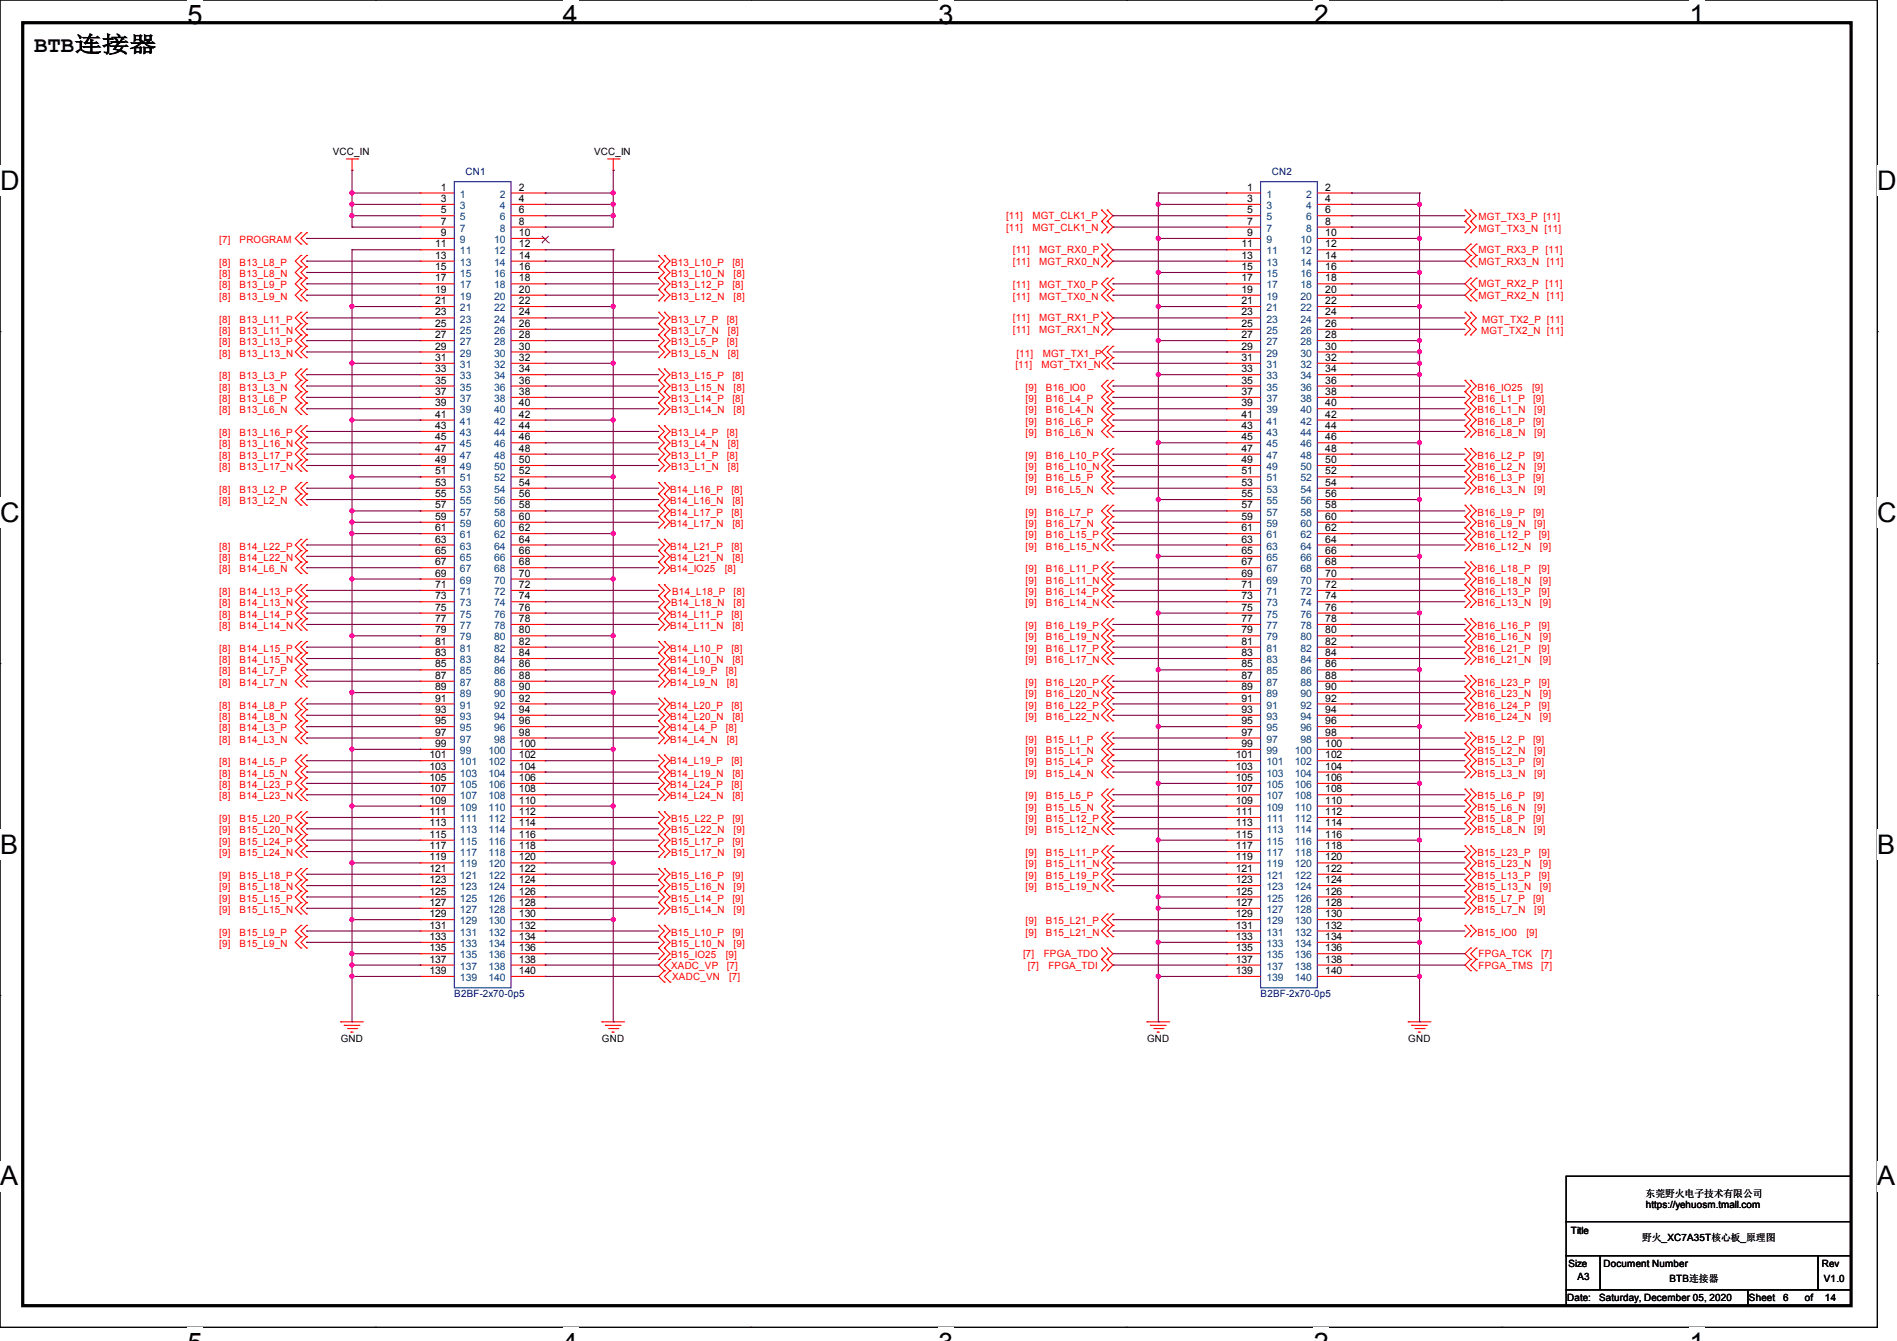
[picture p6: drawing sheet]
<svg xmlns="http://www.w3.org/2000/svg" width="297mm" height="210mm" viewBox="0 0 297 210" stroke-linecap="round" stroke-linejoin="round" font-family="sans-serif">
<defs><g id="words">
<g font-size="4.2">
<text x="29.4" y="3.8">5</text>
<text x="88.1" y="3.8">4</text>
<text x="146.9" y="3.8">3</text>
<text x="205.7" y="3.8">2</text>
<text x="264.5" y="3.8">1</text>
<text x="0" y="29.8">D</text>
<text x="293.9" y="29.8">D</text>
<text x="0" y="81.7">C</text>
<text x="293.9" y="81.7">C</text>
<text x="0" y="133.7">B</text>
<text x="293.9" y="133.7">B</text>
<text x="0" y="185.6">A</text>
<text x="293.9" y="185.6">A</text>
</g>
<text font-size="3.5" x="5.3" y="8.2">BTB连接器</text>
<g font-size="1.6">
<text x="52.1" y="24.2">VCC_IN</text>
<text x="69" y="29.8">1</text>
<text x="81.2" y="29.8">2</text>
<text x="93" y="24.2">VCC_IN</text>
<text x="195.3" y="29.8">1</text>
<text x="207.5" y="29.8">2</text>
<text x="69" y="31.6">3</text>
<text x="69" y="33.4">5</text>
<text x="69" y="35.2">7</text>
<text x="81.2" y="31.6">4</text>
<text x="81.2" y="33.4">6</text>
<text x="81.2" y="35.2">8</text>
<text x="195.3" y="31.6">3</text>
<text x="195.3" y="33.4">5</text>
<text x="195.3" y="35.2">7</text>
<text x="207.5" y="31.6">4</text>
<text x="207.5" y="33.4">6</text>
<text x="207.5" y="35.2">8</text>
<text x="68.1" y="38.7">11</text>
<text x="68.1" y="40.5">13</text>
<text x="69" y="37">9</text>
<text x="81.2" y="37">10</text>
<text x="81.2" y="38.7">12</text>
<text x="81.2" y="40.5">14</text>
<text x="194.4" y="38.7">11</text>
<text x="194.4" y="40.5">13</text>
<text x="195.3" y="37">9</text>
<text x="207.5" y="37">10</text>
<text x="207.5" y="38.7">12</text>
<text x="207.5" y="40.5">14</text>
<text x="68.1" y="42.3">15</text>
<text x="68.1" y="44.1">17</text>
<text x="68.1" y="45.8">19</text>
<text x="68.1" y="47.6">21</text>
<text x="81.2" y="42.3">16</text>
<text x="81.2" y="44.1">18</text>
<text x="81.2" y="45.8">20</text>
<text x="81.2" y="47.6">22</text>
<text x="194.4" y="42.3">15</text>
<text x="194.4" y="44.1">17</text>
<text x="194.4" y="45.8">19</text>
<text x="194.4" y="47.6">21</text>
<text x="207.5" y="42.3">16</text>
<text x="207.5" y="44.1">18</text>
<text x="207.5" y="45.8">20</text>
<text x="207.5" y="47.6">22</text>
<text x="68.1" y="49.4">23</text>
<text x="68.1" y="51.2">25</text>
<text x="68.1" y="53">27</text>
<text x="81.2" y="49.4">24</text>
<text x="81.2" y="51.2">26</text>
<text x="81.2" y="53">28</text>
<text x="194.4" y="49.4">23</text>
<text x="194.4" y="51.2">25</text>
<text x="194.4" y="53">27</text>
<text x="207.5" y="49.4">24</text>
<text x="207.5" y="51.2">26</text>
<text x="207.5" y="53">28</text>
<text x="68.1" y="54.7">29</text>
<text x="68.1" y="56.5">31</text>
<text x="68.1" y="58.3">33</text>
<text x="81.2" y="54.7">30</text>
<text x="81.2" y="56.5">32</text>
<text x="81.2" y="58.3">34</text>
<text x="194.4" y="54.7">29</text>
<text x="194.4" y="56.5">31</text>
<text x="194.4" y="58.3">33</text>
<text x="207.5" y="54.7">30</text>
<text x="207.5" y="56.5">32</text>
<text x="207.5" y="58.3">34</text>
<text x="68.1" y="60.1">35</text>
<text x="68.1" y="61.8">37</text>
<text x="68.1" y="63.6">39</text>
<text x="68.1" y="65.4">41</text>
<text x="81.2" y="60.1">36</text>
<text x="81.2" y="61.8">38</text>
<text x="81.2" y="63.6">40</text>
<text x="81.2" y="65.4">42</text>
<text x="194.4" y="60.1">35</text>
<text x="194.4" y="61.8">37</text>
<text x="194.4" y="63.6">39</text>
<text x="194.4" y="65.4">41</text>
<text x="207.5" y="60.1">36</text>
<text x="207.5" y="61.8">38</text>
<text x="207.5" y="63.6">40</text>
<text x="207.5" y="65.4">42</text>
<text x="68.1" y="67.2">43</text>
<text x="68.1" y="69">45</text>
<text x="68.1" y="70.7">47</text>
<text x="81.2" y="67.2">44</text>
<text x="81.2" y="69">46</text>
<text x="81.2" y="70.7">48</text>
<text x="194.4" y="67.2">43</text>
<text x="194.4" y="69">45</text>
<text x="194.4" y="70.7">47</text>
<text x="207.5" y="67.2">44</text>
<text x="207.5" y="69">46</text>
<text x="207.5" y="70.7">48</text>
<text x="68.1" y="72.5">49</text>
<text x="68.1" y="74.3">51</text>
<text x="68.1" y="76.1">53</text>
<text x="68.1" y="77.9">55</text>
<text x="81.2" y="72.5">50</text>
<text x="81.2" y="74.3">52</text>
<text x="81.2" y="76.1">54</text>
<text x="81.2" y="77.9">56</text>
<text x="194.4" y="72.5">49</text>
<text x="194.4" y="74.3">51</text>
<text x="194.4" y="76.1">53</text>
<text x="194.4" y="77.9">55</text>
<text x="207.5" y="72.5">50</text>
<text x="207.5" y="74.3">52</text>
<text x="207.5" y="76.1">54</text>
<text x="207.5" y="77.9">56</text>
<text x="68.1" y="79.6">57</text>
<text x="68.1" y="81.4">59</text>
<text x="68.1" y="83.2">61</text>
<text x="81.2" y="79.6">58</text>
<text x="81.2" y="81.4">60</text>
<text x="81.2" y="83.2">62</text>
<text x="194.4" y="79.6">57</text>
<text x="194.4" y="81.4">59</text>
<text x="194.4" y="83.2">61</text>
<text x="207.5" y="79.6">58</text>
<text x="207.5" y="81.4">60</text>
<text x="207.5" y="83.2">62</text>
<text x="68.1" y="85">63</text>
<text x="68.1" y="86.7">65</text>
<text x="68.1" y="88.5">67</text>
<text x="81.2" y="85">64</text>
<text x="81.2" y="86.7">66</text>
<text x="81.2" y="88.5">68</text>
<text x="194.4" y="85">63</text>
<text x="194.4" y="86.7">65</text>
<text x="194.4" y="88.5">67</text>
<text x="207.5" y="85">64</text>
<text x="207.5" y="86.7">66</text>
<text x="207.5" y="88.5">68</text>
<text x="68.1" y="90.3">69</text>
<text x="68.1" y="92.1">71</text>
<text x="68.1" y="93.9">73</text>
<text x="68.1" y="95.6">75</text>
<text x="81.2" y="90.3">70</text>
<text x="81.2" y="92.1">72</text>
<text x="81.2" y="93.9">74</text>
<text x="81.2" y="95.6">76</text>
<text x="194.4" y="90.3">69</text>
<text x="194.4" y="92.1">71</text>
<text x="194.4" y="93.9">73</text>
<text x="194.4" y="95.6">75</text>
<text x="207.5" y="90.3">70</text>
<text x="207.5" y="92.1">72</text>
<text x="207.5" y="93.9">74</text>
<text x="207.5" y="95.6">76</text>
<text x="68.1" y="97.4">77</text>
<text x="68.1" y="99.2">79</text>
<text x="68.1" y="101">81</text>
<text x="81.2" y="97.4">78</text>
<text x="81.2" y="99.2">80</text>
<text x="81.2" y="101">82</text>
<text x="194.4" y="97.4">77</text>
<text x="194.4" y="99.2">79</text>
<text x="194.4" y="101">81</text>
<text x="207.5" y="97.4">78</text>
<text x="207.5" y="99.2">80</text>
<text x="207.5" y="101">82</text>
<text x="68.1" y="102.7">83</text>
<text x="68.1" y="104.5">85</text>
<text x="68.1" y="106.3">87</text>
<text x="81.2" y="102.7">84</text>
<text x="81.2" y="104.5">86</text>
<text x="81.2" y="106.3">88</text>
<text x="194.4" y="102.7">83</text>
<text x="194.4" y="104.5">85</text>
<text x="194.4" y="106.3">87</text>
<text x="207.5" y="102.7">84</text>
<text x="207.5" y="104.5">86</text>
<text x="207.5" y="106.3">88</text>
<text x="68.1" y="108.1">89</text>
<text x="68.1" y="109.9">91</text>
<text x="68.1" y="111.6">93</text>
<text x="68.1" y="113.4">95</text>
<text x="81.2" y="108.1">90</text>
<text x="81.2" y="109.9">92</text>
<text x="81.2" y="111.6">94</text>
<text x="81.2" y="113.4">96</text>
<text x="194.4" y="108.1">89</text>
<text x="194.4" y="109.9">91</text>
<text x="194.4" y="111.6">93</text>
<text x="194.4" y="113.4">95</text>
<text x="207.5" y="108.1">90</text>
<text x="207.5" y="109.9">92</text>
<text x="207.5" y="111.6">94</text>
<text x="207.5" y="113.4">96</text>
<text x="67.2" y="118.7">101</text>
<text x="68.1" y="115.2">97</text>
<text x="68.1" y="117">99</text>
<text x="81.2" y="115.2">98</text>
<text x="81.2" y="117">100</text>
<text x="81.2" y="118.7">102</text>
<text x="193.5" y="118.7">101</text>
<text x="194.4" y="115.2">97</text>
<text x="194.4" y="117">99</text>
<text x="207.5" y="115.2">98</text>
<text x="207.5" y="117">100</text>
<text x="207.5" y="118.7">102</text>
<text x="67.2" y="120.5">103</text>
<text x="67.2" y="122.3">105</text>
<text x="67.2" y="124.1">107</text>
<text x="67.2" y="125.9">109</text>
<text x="81.2" y="120.5">104</text>
<text x="81.2" y="122.3">106</text>
<text x="81.2" y="124.1">108</text>
<text x="81.2" y="125.9">110</text>
<text x="193.5" y="120.5">103</text>
<text x="193.5" y="122.3">105</text>
<text x="193.5" y="124.1">107</text>
<text x="193.5" y="125.9">109</text>
<text x="207.5" y="120.5">104</text>
<text x="207.5" y="122.3">106</text>
<text x="207.5" y="124.1">108</text>
<text x="207.5" y="125.9">110</text>
<text x="67.2" y="127.6">111</text>
<text x="67.2" y="129.4">113</text>
<text x="67.2" y="131.2">115</text>
<text x="81.2" y="127.6">112</text>
<text x="81.2" y="129.4">114</text>
<text x="81.2" y="131.2">116</text>
<text x="193.5" y="127.6">111</text>
<text x="193.5" y="129.4">113</text>
<text x="193.5" y="131.2">115</text>
<text x="207.5" y="127.6">112</text>
<text x="207.5" y="129.4">114</text>
<text x="207.5" y="131.2">116</text>
<text x="67.2" y="133">117</text>
<text x="67.2" y="134.7">119</text>
<text x="67.2" y="136.5">121</text>
<text x="81.2" y="133">118</text>
<text x="81.2" y="134.7">120</text>
<text x="81.2" y="136.5">122</text>
<text x="193.5" y="133">117</text>
<text x="193.5" y="134.7">119</text>
<text x="193.5" y="136.5">121</text>
<text x="207.5" y="133">118</text>
<text x="207.5" y="134.7">120</text>
<text x="207.5" y="136.5">122</text>
<text x="67.2" y="138.3">123</text>
<text x="67.2" y="140.1">125</text>
<text x="67.2" y="141.9">127</text>
<text x="67.2" y="143.6">129</text>
<text x="81.2" y="138.3">124</text>
<text x="81.2" y="140.1">126</text>
<text x="81.2" y="141.9">128</text>
<text x="81.2" y="143.6">130</text>
<text x="193.5" y="138.3">123</text>
<text x="193.5" y="140.1">125</text>
<text x="193.5" y="141.9">127</text>
<text x="193.5" y="143.6">129</text>
<text x="207.5" y="138.3">124</text>
<text x="207.5" y="140.1">126</text>
<text x="207.5" y="141.9">128</text>
<text x="207.5" y="143.6">130</text>
<text x="67.2" y="145.4">131</text>
<text x="67.2" y="147.2">133</text>
<text x="67.2" y="149">135</text>
<text x="81.2" y="145.4">132</text>
<text x="81.2" y="147.2">134</text>
<text x="81.2" y="149">136</text>
<text x="193.5" y="145.4">131</text>
<text x="193.5" y="147.2">133</text>
<text x="193.5" y="149">135</text>
<text x="207.5" y="145.4">132</text>
<text x="207.5" y="147.2">134</text>
<text x="207.5" y="149">136</text>
<text x="67.2" y="150.7">137</text>
<text x="67.2" y="152.5">139</text>
<text x="81.2" y="150.7">138</text>
<text x="81.2" y="152.5">140</text>
<text x="193.5" y="150.7">137</text>
<text x="193.5" y="152.5">139</text>
<text x="207.5" y="150.7">138</text>
<text x="207.5" y="152.5">140</text>
<text x="53.3" y="163.2">GND</text>
<text x="94.2" y="163.2">GND</text>
<text x="179.6" y="163.2">GND</text>
<text x="220.5" y="163.2">GND</text>
<text x="257.7" y="187.4">东莞野火电子技术有限公司</text>
<text x="257.7" y="189.2">https://yehuosm.tmall.com</text>
<text x="245.9" y="193.3">Title</text>
<text x="257.1" y="194.4">野火_XC7A35T核心板_原理图</text>
<text x="245.4" y="203.8">Date:</text>
<text x="245.5" y="198.5">Size</text>
<text x="247" y="200.4">A3</text>
<text x="250.4" y="203.8">Saturday, December 05, 2020</text>
<text x="251.1" y="198.5">Document Number</text>
<text x="261.4" y="200.7">BTB连接器</text>
<text x="273.8" y="203.8">Sheet</text>
<text x="279.2" y="203.8">6</text>
<text x="282.6" y="203.8">of</text>
<text x="285.2" y="198.5">Rev</text>
<text x="285.6" y="200.7">V1.0</text>
<text x="285.7" y="203.8">14</text>
</g>
<g font-size="1.6" fill="#000080">
<text x="72.9" y="27.4">CN1</text>
<text x="199.1" y="27.4">CN2</text>
<text x="71.1" y="156.1">B2BF-2x70-0p5</text>
<text x="197.4" y="156.1">B2BF-2x70-0p5</text>
</g>
<g font-size="1.6" fill="#004080">
<text x="72" y="30.9">1</text>
<text x="72" y="32.7">3</text>
<text x="72" y="34.5">5</text>
<text x="78.2" y="30.9">2</text>
<text x="78.2" y="32.7">4</text>
<text x="78.2" y="34.5">6</text>
<text x="198.3" y="30.9">1</text>
<text x="198.3" y="32.7">3</text>
<text x="198.3" y="34.5">5</text>
<text x="204.5" y="30.9">2</text>
<text x="204.5" y="32.7">4</text>
<text x="204.5" y="34.5">6</text>
<text x="72" y="36.3">7</text>
<text x="72" y="38.1">9</text>
<text x="72" y="39.8">11</text>
<text x="72" y="41.6">13</text>
<text x="77.3" y="38.1">10</text>
<text x="77.3" y="39.8">12</text>
<text x="77.3" y="41.6">14</text>
<text x="78.2" y="36.3">8</text>
<text x="198.3" y="36.3">7</text>
<text x="198.3" y="38.1">9</text>
<text x="198.3" y="39.8">11</text>
<text x="198.3" y="41.6">13</text>
<text x="203.6" y="38.1">10</text>
<text x="203.6" y="39.8">12</text>
<text x="203.6" y="41.6">14</text>
<text x="204.5" y="36.3">8</text>
<text x="72" y="43.4">15</text>
<text x="72" y="45.2">17</text>
<text x="72" y="46.9">19</text>
<text x="77.3" y="43.4">16</text>
<text x="77.3" y="45.2">18</text>
<text x="77.3" y="46.9">20</text>
<text x="198.3" y="43.4">15</text>
<text x="198.3" y="45.2">17</text>
<text x="198.3" y="46.9">19</text>
<text x="203.6" y="43.4">16</text>
<text x="203.6" y="45.2">18</text>
<text x="203.6" y="46.9">20</text>
<text x="72" y="48.7">21</text>
<text x="72" y="50.5">23</text>
<text x="72" y="52.3">25</text>
<text x="77.3" y="48.7">22</text>
<text x="77.3" y="50.5">24</text>
<text x="77.3" y="52.3">26</text>
<text x="198.3" y="48.7">21</text>
<text x="198.3" y="50.5">23</text>
<text x="198.3" y="52.3">25</text>
<text x="203.6" y="48.7">22</text>
<text x="203.6" y="50.5">24</text>
<text x="203.6" y="52.3">26</text>
<text x="72" y="54.1">27</text>
<text x="72" y="55.8">29</text>
<text x="72" y="57.6">31</text>
<text x="72" y="59.4">33</text>
<text x="77.3" y="54.1">28</text>
<text x="77.3" y="55.8">30</text>
<text x="77.3" y="57.6">32</text>
<text x="77.3" y="59.4">34</text>
<text x="198.3" y="54.1">27</text>
<text x="198.3" y="55.8">29</text>
<text x="198.3" y="57.6">31</text>
<text x="198.3" y="59.4">33</text>
<text x="203.6" y="54.1">28</text>
<text x="203.6" y="55.8">30</text>
<text x="203.6" y="57.6">32</text>
<text x="203.6" y="59.4">34</text>
<text x="72" y="61.2">35</text>
<text x="72" y="63">37</text>
<text x="72" y="64.7">39</text>
<text x="77.3" y="61.2">36</text>
<text x="77.3" y="63">38</text>
<text x="77.3" y="64.7">40</text>
<text x="198.3" y="61.2">35</text>
<text x="198.3" y="63">37</text>
<text x="198.3" y="64.7">39</text>
<text x="203.6" y="61.2">36</text>
<text x="203.6" y="63">38</text>
<text x="203.6" y="64.7">40</text>
<text x="72" y="66.5">41</text>
<text x="72" y="68.3">43</text>
<text x="72" y="70.1">45</text>
<text x="72" y="71.8">47</text>
<text x="77.3" y="66.5">42</text>
<text x="77.3" y="68.3">44</text>
<text x="77.3" y="70.1">46</text>
<text x="77.3" y="71.8">48</text>
<text x="198.3" y="66.5">41</text>
<text x="198.3" y="68.3">43</text>
<text x="198.3" y="70.1">45</text>
<text x="198.3" y="71.8">47</text>
<text x="203.6" y="66.5">42</text>
<text x="203.6" y="68.3">44</text>
<text x="203.6" y="70.1">46</text>
<text x="203.6" y="71.8">48</text>
<text x="72" y="73.6">49</text>
<text x="72" y="75.4">51</text>
<text x="72" y="77.2">53</text>
<text x="77.3" y="73.6">50</text>
<text x="77.3" y="75.4">52</text>
<text x="77.3" y="77.2">54</text>
<text x="198.3" y="73.6">49</text>
<text x="198.3" y="75.4">51</text>
<text x="198.3" y="77.2">53</text>
<text x="203.6" y="73.6">50</text>
<text x="203.6" y="75.4">52</text>
<text x="203.6" y="77.2">54</text>
<text x="72" y="79">55</text>
<text x="72" y="80.7">57</text>
<text x="72" y="82.5">59</text>
<text x="77.3" y="79">56</text>
<text x="77.3" y="80.7">58</text>
<text x="77.3" y="82.5">60</text>
<text x="198.3" y="79">55</text>
<text x="198.3" y="80.7">57</text>
<text x="198.3" y="82.5">59</text>
<text x="203.6" y="79">56</text>
<text x="203.6" y="80.7">58</text>
<text x="203.6" y="82.5">60</text>
<text x="72" y="84.3">61</text>
<text x="72" y="86.1">63</text>
<text x="72" y="87.8">65</text>
<text x="72" y="89.6">67</text>
<text x="77.3" y="84.3">62</text>
<text x="77.3" y="86.1">64</text>
<text x="77.3" y="87.8">66</text>
<text x="77.3" y="89.6">68</text>
<text x="198.3" y="84.3">61</text>
<text x="198.3" y="86.1">63</text>
<text x="198.3" y="87.8">65</text>
<text x="198.3" y="89.6">67</text>
<text x="203.6" y="84.3">62</text>
<text x="203.6" y="86.1">64</text>
<text x="203.6" y="87.8">66</text>
<text x="203.6" y="89.6">68</text>
<text x="72" y="91.4">69</text>
<text x="72" y="93.2">71</text>
<text x="72" y="95">73</text>
<text x="77.3" y="91.4">70</text>
<text x="77.3" y="93.2">72</text>
<text x="77.3" y="95">74</text>
<text x="198.3" y="91.4">69</text>
<text x="198.3" y="93.2">71</text>
<text x="198.3" y="95">73</text>
<text x="203.6" y="91.4">70</text>
<text x="203.6" y="93.2">72</text>
<text x="203.6" y="95">74</text>
<text x="72" y="96.7">75</text>
<text x="72" y="98.5">77</text>
<text x="72" y="100.3">79</text>
<text x="77.3" y="96.7">76</text>
<text x="77.3" y="98.5">78</text>
<text x="77.3" y="100.3">80</text>
<text x="198.3" y="96.7">75</text>
<text x="198.3" y="98.5">77</text>
<text x="198.3" y="100.3">79</text>
<text x="203.6" y="96.7">76</text>
<text x="203.6" y="98.5">78</text>
<text x="203.6" y="100.3">80</text>
<text x="72" y="102.1">81</text>
<text x="72" y="103.8">83</text>
<text x="72" y="105.6">85</text>
<text x="72" y="107.4">87</text>
<text x="77.3" y="102.1">82</text>
<text x="77.3" y="103.8">84</text>
<text x="77.3" y="105.6">86</text>
<text x="77.3" y="107.4">88</text>
<text x="198.3" y="102.1">81</text>
<text x="198.3" y="103.8">83</text>
<text x="198.3" y="105.6">85</text>
<text x="198.3" y="107.4">87</text>
<text x="203.6" y="102.1">82</text>
<text x="203.6" y="103.8">84</text>
<text x="203.6" y="105.6">86</text>
<text x="203.6" y="107.4">88</text>
<text x="72" y="109.2">89</text>
<text x="72" y="111">91</text>
<text x="72" y="112.7">93</text>
<text x="77.3" y="109.2">90</text>
<text x="77.3" y="111">92</text>
<text x="77.3" y="112.7">94</text>
<text x="198.3" y="109.2">89</text>
<text x="198.3" y="111">91</text>
<text x="198.3" y="112.7">93</text>
<text x="203.6" y="109.2">90</text>
<text x="203.6" y="111">92</text>
<text x="203.6" y="112.7">94</text>
<text x="72" y="114.5">95</text>
<text x="72" y="116.3">97</text>
<text x="72" y="118.1">99</text>
<text x="72" y="119.8">101</text>
<text x="76.5" y="118.1">100</text>
<text x="76.5" y="119.8">102</text>
<text x="77.3" y="114.5">96</text>
<text x="77.3" y="116.3">98</text>
<text x="198.3" y="114.5">95</text>
<text x="198.3" y="116.3">97</text>
<text x="198.3" y="118.1">99</text>
<text x="198.3" y="119.8">101</text>
<text x="202.7" y="118.1">100</text>
<text x="202.7" y="119.8">102</text>
<text x="203.6" y="114.5">96</text>
<text x="203.6" y="116.3">98</text>
<text x="72" y="121.6">103</text>
<text x="72" y="123.4">105</text>
<text x="72" y="125.2">107</text>
<text x="76.5" y="121.6">104</text>
<text x="76.5" y="123.4">106</text>
<text x="76.5" y="125.2">108</text>
<text x="198.3" y="121.6">103</text>
<text x="198.3" y="123.4">105</text>
<text x="198.3" y="125.2">107</text>
<text x="202.7" y="121.6">104</text>
<text x="202.7" y="123.4">106</text>
<text x="202.7" y="125.2">108</text>
<text x="72" y="127">109</text>
<text x="72" y="128.7">111</text>
<text x="72" y="130.5">113</text>
<text x="76.5" y="127">110</text>
<text x="76.5" y="128.7">112</text>
<text x="76.5" y="130.5">114</text>
<text x="198.3" y="127">109</text>
<text x="198.3" y="128.7">111</text>
<text x="198.3" y="130.5">113</text>
<text x="202.7" y="127">110</text>
<text x="202.7" y="128.7">112</text>
<text x="202.7" y="130.5">114</text>
<text x="72" y="132.3">115</text>
<text x="72" y="134.1">117</text>
<text x="72" y="135.8">119</text>
<text x="72" y="137.6">121</text>
<text x="76.5" y="132.3">116</text>
<text x="76.5" y="134.1">118</text>
<text x="76.5" y="135.8">120</text>
<text x="76.5" y="137.6">122</text>
<text x="198.3" y="132.3">115</text>
<text x="198.3" y="134.1">117</text>
<text x="198.3" y="135.8">119</text>
<text x="198.3" y="137.6">121</text>
<text x="202.7" y="132.3">116</text>
<text x="202.7" y="134.1">118</text>
<text x="202.7" y="135.8">120</text>
<text x="202.7" y="137.6">122</text>
<text x="72" y="139.4">123</text>
<text x="72" y="141.2">125</text>
<text x="72" y="143">127</text>
<text x="76.5" y="139.4">124</text>
<text x="76.5" y="141.2">126</text>
<text x="76.5" y="143">128</text>
<text x="198.3" y="139.4">123</text>
<text x="198.3" y="141.2">125</text>
<text x="198.3" y="143">127</text>
<text x="202.7" y="139.4">124</text>
<text x="202.7" y="141.2">126</text>
<text x="202.7" y="143">128</text>
<text x="72" y="144.7">129</text>
<text x="72" y="146.5">131</text>
<text x="72" y="148.3">133</text>
<text x="76.5" y="144.7">130</text>
<text x="76.5" y="146.5">132</text>
<text x="76.5" y="148.3">134</text>
<text x="198.3" y="144.7">129</text>
<text x="198.3" y="146.5">131</text>
<text x="198.3" y="148.3">133</text>
<text x="202.7" y="144.7">130</text>
<text x="202.7" y="146.5">132</text>
<text x="202.7" y="148.3">134</text>
<text x="72" y="150.1">135</text>
<text x="72" y="151.8">137</text>
<text x="72" y="153.6">139</text>
<text x="76.5" y="150.1">136</text>
<text x="76.5" y="151.8">138</text>
<text x="76.5" y="153.6">140</text>
<text x="198.3" y="150.1">135</text>
<text x="198.3" y="151.8">137</text>
<text x="198.3" y="153.6">139</text>
<text x="202.7" y="150.1">136</text>
<text x="202.7" y="151.8">138</text>
<text x="202.7" y="153.6">140</text>
</g>
<g font-size="1.6" fill="#f00">
<text x="157.5" y="34.3">[11]</text>
<text x="161.6" y="34.3">MGT_CLK1_P</text>
<text x="231.5" y="34.5">MGT_TX3_P [11]</text>
<text x="34.3" y="41.6">[8]</text>
<text x="34.3" y="38.1">[7]</text>
<text x="37.5" y="41.6">B13_L8_P</text>
<text x="37.5" y="38.1">PROGRAM</text>
<text x="105.1" y="41.6">B13_L10_P</text>
<text x="114.7" y="41.6">[8]</text>
<text x="157.5" y="36.1">[11]</text>
<text x="158.6" y="39.7">[11]</text>
<text x="158.6" y="41.4">[11]</text>
<text x="161.6" y="36.1">MGT_CLK1_N</text>
<text x="162.7" y="39.7">MGT_RX0_P</text>
<text x="162.7" y="41.4">MGT_RX0_N</text>
<text x="231.5" y="36.3">MGT_TX3_N [11]</text>
<text x="231.5" y="39.7">MGT_RX3_P [11]</text>
<text x="231.5" y="41.4">MGT_RX3_N</text>
<text x="242.2" y="41.4">[11]</text>
<text x="34.3" y="43.4">[8]</text>
<text x="34.3" y="45.2">[8]</text>
<text x="34.3" y="46.9">[8]</text>
<text x="37.5" y="43.4">B13_L8_N</text>
<text x="37.5" y="45.2">B13_L9_P</text>
<text x="37.5" y="46.9">B13_L9_N</text>
<text x="105.1" y="43.4">B13_L10_N</text>
<text x="105.1" y="45.2">B13_L12_P</text>
<text x="105.1" y="46.9">B13_L12_N</text>
<text x="114.7" y="45.2">[8]</text>
<text x="114.9" y="43.4">[8]</text>
<text x="114.9" y="46.9">[8]</text>
<text x="158.6" y="45.2">[11]</text>
<text x="158.6" y="46.9">[11]</text>
<text x="162.7" y="45.2">MGT_TX0_P</text>
<text x="162.7" y="46.9">MGT_TX0_N</text>
<text x="231.5" y="45">MGT_RX2_P [11]</text>
<text x="231.5" y="46.8">MGT_RX2_N</text>
<text x="242.2" y="46.8">[11]</text>
<text x="34.3" y="50.5">[8]</text>
<text x="34.3" y="52.3">[8]</text>
<text x="37.5" y="50.5">B13_L11_P</text>
<text x="37.5" y="52.3">B13_L11_N</text>
<text x="105.1" y="50.5">B13_L7_P</text>
<text x="105.1" y="52.3">B13_L7_N</text>
<text x="113.8" y="50.5">[8]</text>
<text x="114" y="52.3">[8]</text>
<text x="158.6" y="50.3">[11]</text>
<text x="158.6" y="52.1">[11]</text>
<text x="162.7" y="50.3">MGT_RX1_P</text>
<text x="162.7" y="52.1">MGT_RX1_N</text>
<text x="231.9" y="52.3">MGT_TX2_N [11]</text>
<text x="232" y="50.5">MGT_TX2_P [11]</text>
<text x="34.3" y="59.4">[8]</text>
<text x="34.3" y="54.1">[8]</text>
<text x="34.3" y="55.8">[8]</text>
<text x="37.5" y="59.4">B13_L3_P</text>
<text x="37.5" y="54.1">B13_L13_P</text>
<text x="37.5" y="55.8">B13_L13_N</text>
<text x="105.1" y="54.1">B13_L5_P</text>
<text x="105.1" y="55.8">B13_L5_N</text>
<text x="105.1" y="59.4">B13_L15_P</text>
<text x="113.8" y="54.1">[8]</text>
<text x="114" y="55.8">[8]</text>
<text x="114.7" y="59.4">[8]</text>
<text x="159" y="57.6">[11]</text>
<text x="159.1" y="55.8">[11]</text>
<text x="163" y="57.6">MGT_TX1_N</text>
<text x="163.2" y="55.8">MGT_TX1_P</text>
<text x="34.3" y="61.2">[8]</text>
<text x="34.3" y="62.9">[8]</text>
<text x="34.3" y="64.7">[8]</text>
<text x="37.5" y="61.2">B13_L3_N</text>
<text x="37.5" y="62.9">B13_L6_P</text>
<text x="37.5" y="64.7">B13_L6_N</text>
<text x="105.1" y="62.9">B13_L14_P</text>
<text x="105.1" y="64.7">B13_L14_N</text>
<text x="105.1" y="61.2">B13_L15_N</text>
<text x="114.7" y="62.9">[8]</text>
<text x="114.9" y="64.7">[8]</text>
<text x="114.9" y="61.2">[8]</text>
<text x="160.6" y="61.2">[9]</text>
<text x="160.6" y="62.9">[9]</text>
<text x="160.6" y="64.7">[9]</text>
<text x="163.8" y="61.2">B16_IO0</text>
<text x="163.8" y="62.9">B16_L4_P</text>
<text x="163.8" y="64.7">B16_L4_N</text>
<text x="231.3" y="62.9">B16_L1_P</text>
<text x="231.3" y="64.7">B16_L1_N</text>
<text x="231.3" y="61.2">B16_IO25</text>
<text x="239.9" y="61.2">[9]</text>
<text x="240" y="62.9">[9]</text>
<text x="240.2" y="64.7">[9]</text>
<text x="34.3" y="68.3">[8]</text>
<text x="34.3" y="70.1">[8]</text>
<text x="34.3" y="71.8">[8]</text>
<text x="37.5" y="68.3">B13_L16_P</text>
<text x="37.5" y="70.1">B13_L16_N</text>
<text x="37.5" y="71.8">B13_L17_P</text>
<text x="105.1" y="71.8">B13_L1_P</text>
<text x="105.1" y="68.3">B13_L4_P</text>
<text x="105.1" y="70.1">B13_L4_N</text>
<text x="113.8" y="71.8">[8]</text>
<text x="113.8" y="68.3">[8]</text>
<text x="114" y="70.1">[8]</text>
<text x="160.6" y="66.5">[9]</text>
<text x="160.6" y="68.3">[9]</text>
<text x="160.6" y="71.8">[9]</text>
<text x="163.8" y="66.5">B16_L6_P</text>
<text x="163.8" y="68.3">B16_L6_N</text>
<text x="163.8" y="71.8">B16_L10_P</text>
<text x="231.3" y="71.8">B16_L2_P</text>
<text x="231.3" y="66.5">B16_L8_P</text>
<text x="231.3" y="68.3">B16_L8_N</text>
<text x="240" y="71.8">[9]</text>
<text x="240" y="66.5">[9]</text>
<text x="240.2" y="68.3">[9]</text>
<text x="34.3" y="77.2">[8]</text>
<text x="34.3" y="73.6">[8]</text>
<text x="37.5" y="77.2">B13_L2_P</text>
<text x="37.5" y="73.6">B13_L17_N</text>
<text x="104.9" y="77.2">B14_L16_P</text>
<text x="105.1" y="73.6">B13_L1_N</text>
<text x="114" y="73.6">[8]</text>
<text x="114.5" y="77.2">[8]</text>
<text x="160.6" y="75.4">[9]</text>
<text x="160.6" y="77.2">[9]</text>
<text x="160.6" y="73.6">[9]</text>
<text x="163.8" y="75.4">B16_L5_P</text>
<text x="163.8" y="77.2">B16_L5_N</text>
<text x="163.8" y="73.6">B16_L10_N</text>
<text x="231.3" y="73.6">B16_L2_N</text>
<text x="231.3" y="75.4">B16_L3_P</text>
<text x="231.3" y="77.2">B16_L3_N</text>
<text x="240" y="75.4">[9]</text>
<text x="240.2" y="73.6">[9]</text>
<text x="240.2" y="77.2">[9]</text>
<text x="34.3" y="79">[8]</text>
<text x="37.5" y="79">B13_L2_N</text>
<text x="104.9" y="79">B14_L16_N</text>
<text x="104.9" y="80.7">B14_L17_P</text>
<text x="104.9" y="82.5">B14_L17_N</text>
<text x="114.5" y="80.7">[8]</text>
<text x="114.7" y="79">[8]</text>
<text x="114.7" y="82.5">[8]</text>
<text x="160.6" y="80.7">[9]</text>
<text x="160.6" y="82.5">[9]</text>
<text x="163.8" y="80.7">B16_L7_P</text>
<text x="163.8" y="82.5">B16_L7_N</text>
<text x="231.3" y="80.7">B16_L9_P</text>
<text x="231.3" y="82.5">B16_L9_N</text>
<text x="240" y="80.7">[9]</text>
<text x="240.2" y="82.5">[9]</text>
<text x="34.3" y="86.1">[8]</text>
<text x="34.3" y="87.8">[8]</text>
<text x="34.3" y="89.6">[8]</text>
<text x="37.5" y="86.1">B14_L22_P</text>
<text x="37.5" y="87.8">B14_L22_N</text>
<text x="37.5" y="89.6">B14_L6_N</text>
<text x="104.9" y="87.8">B14_L21_N</text>
<text x="104.9" y="89.6">B14_IO25</text>
<text x="104.9" y="86.1">B14_L21_P</text>
<text x="113.5" y="89.6">[8]</text>
<text x="114.5" y="86.1">[8]</text>
<text x="114.7" y="87.8">[8]</text>
<text x="160.6" y="89.6">[9]</text>
<text x="160.6" y="84.3">[9]</text>
<text x="160.6" y="86.1">[9]</text>
<text x="163.8" y="89.6">B16_L11_P</text>
<text x="163.8" y="84.3">B16_L15_P</text>
<text x="163.8" y="86.1">B16_L15_N</text>
<text x="231.3" y="84.3">B16_L12_P</text>
<text x="231.3" y="86.1">B16_L12_N</text>
<text x="231.3" y="89.6">B16_L18_P</text>
<text x="240.9" y="84.3">[9]</text>
<text x="240.9" y="89.6">[9]</text>
<text x="241.1" y="86.1">[9]</text>
<text x="34.3" y="93.2">[8]</text>
<text x="34.3" y="95">[8]</text>
<text x="37.5" y="93.2">B14_L13_P</text>
<text x="37.5" y="95">B14_L13_N</text>
<text x="105.1" y="95">B14_L18_N</text>
<text x="105.2" y="93.2">B14_L18_P</text>
<text x="114.9" y="95">[8]</text>
<text x="114.9" y="93.2">[8]</text>
<text x="160.6" y="91.4">[9]</text>
<text x="160.6" y="93.2">[9]</text>
<text x="160.6" y="95">[9]</text>
<text x="163.8" y="91.4">B16_L11_N</text>
<text x="163.8" y="93.2">B16_L14_P</text>
<text x="163.8" y="95">B16_L14_N</text>
<text x="231.3" y="93.2">B16_L13_P</text>
<text x="231.3" y="95">B16_L13_N</text>
<text x="231.3" y="91.4">B16_L18_N</text>
<text x="240.9" y="93.2">[9]</text>
<text x="241.1" y="95">[9]</text>
<text x="241.1" y="91.4">[9]</text>
<text x="34.3" y="96.7">[8]</text>
<text x="34.3" y="98.5">[8]</text>
<text x="37.5" y="96.7">B14_L14_P</text>
<text x="37.5" y="98.5">B14_L14_N</text>
<text x="104.9" y="96.7">B14_L11_P</text>
<text x="104.9" y="98.5">B14_L11_N</text>
<text x="114.5" y="96.7">[8]</text>
<text x="114.7" y="98.5">[8]</text>
<text x="160.6" y="98.5">[9]</text>
<text x="160.6" y="100.3">[9]</text>
<text x="163.8" y="98.5">B16_L19_P</text>
<text x="163.8" y="100.3">B16_L19_N</text>
<text x="231.3" y="98.5">B16_L16_P</text>
<text x="231.3" y="100.3">B16_L16_N</text>
<text x="240.9" y="98.5">[9]</text>
<text x="241.1" y="100.3">[9]</text>
<text x="34.3" y="102.1">[8]</text>
<text x="34.3" y="103.8">[8]</text>
<text x="34.3" y="105.6">[8]</text>
<text x="34.3" y="107.4">[8]</text>
<text x="37.5" y="102.1">B14_L15_P</text>
<text x="37.5" y="103.8">B14_L15_N</text>
<text x="37.5" y="105.6">B14_L7_P</text>
<text x="37.5" y="107.4">B14_L7_N</text>
<text x="104.9" y="103.8">B14_L10_N</text>
<text x="104.9" y="105.6">B14_L9_P</text>
<text x="104.9" y="107.4">B14_L9_N</text>
<text x="104.9" y="102.1">B14_L10_P</text>
<text x="113.6" y="105.6">[8]</text>
<text x="113.8" y="107.4">[8]</text>
<text x="114.5" y="102.1">[8]</text>
<text x="114.7" y="103.8">[8]</text>
<text x="160.6" y="102.1">[9]</text>
<text x="160.6" y="103.8">[9]</text>
<text x="160.6" y="107.4">[9]</text>
<text x="163.8" y="102.1">B16_L17_P</text>
<text x="163.8" y="103.8">B16_L17_N</text>
<text x="163.8" y="107.4">B16_L20_P</text>
<text x="231.3" y="102.1">B16_L21_P</text>
<text x="231.3" y="103.8">B16_L21_N</text>
<text x="231.3" y="107.4">B16_L23_P</text>
<text x="240.9" y="102.1">[9]</text>
<text x="240.9" y="107.4">[9]</text>
<text x="241.1" y="103.8">[9]</text>
<text x="34.3" y="111">[8]</text>
<text x="34.3" y="112.7">[8]</text>
<text x="37.5" y="111">B14_L8_P</text>
<text x="37.5" y="112.7">B14_L8_N</text>
<text x="104.9" y="111">B14_L20_P</text>
<text x="104.9" y="112.7">B14_L20_N</text>
<text x="114.5" y="111">[8]</text>
<text x="114.7" y="112.7">[8]</text>
<text x="160.6" y="109.2">[9]</text>
<text x="160.6" y="111">[9]</text>
<text x="160.6" y="112.7">[9]</text>
<text x="163.8" y="109.2">B16_L20_N</text>
<text x="163.8" y="111">B16_L22_P</text>
<text x="163.8" y="112.7">B16_L22_N</text>
<text x="231.3" y="109.2">B16_L23_N</text>
<text x="231.3" y="111">B16_L24_P</text>
<text x="231.3" y="112.7">B16_L24_N</text>
<text x="240.9" y="111">[9]</text>
<text x="241.1" y="109.2">[9]</text>
<text x="241.1" y="112.7">[9]</text>
<text x="34.3" y="114.5">[8]</text>
<text x="34.3" y="116.3">[8]</text>
<text x="34.3" y="119.8">[8]</text>
<text x="37.5" y="114.5">B14_L3_P</text>
<text x="37.5" y="116.3">B14_L3_N</text>
<text x="37.5" y="119.8">B14_L5_P</text>
<text x="104.9" y="119.7">B14_L19_P</text>
<text x="104.9" y="114.5">B14_L4_P</text>
<text x="104.9" y="116.3">B14_L4_N</text>
<text x="113.6" y="114.5">[8]</text>
<text x="113.8" y="116.3">[8]</text>
<text x="114.5" y="119.7">[8]</text>
<text x="160.6" y="116.3">[9]</text>
<text x="160.6" y="118.1">[9]</text>
<text x="160.6" y="119.8">[9]</text>
<text x="163.8" y="116.3">B15_L1_P</text>
<text x="163.8" y="118.1">B15_L1_N</text>
<text x="163.8" y="119.8">B15_L4_P</text>
<text x="231.3" y="116.3">B15_L2_P</text>
<text x="231.3" y="118.1">B15_L2_N</text>
<text x="231.3" y="119.8">B15_L3_P</text>
<text x="240" y="116.3">[9]</text>
<text x="240" y="119.8">[9]</text>
<text x="240.2" y="118.1">[9]</text>
<text x="34.3" y="123.4">[8]</text>
<text x="34.3" y="125.2">[8]</text>
<text x="34.3" y="121.6">[8]</text>
<text x="37.5" y="123.4">B14_L23_P</text>
<text x="37.5" y="125.2">B14_L23_N</text>
<text x="37.5" y="121.6">B14_L5_N</text>
<text x="104.9" y="123.4">B14_L24_P</text>
<text x="104.9" y="121.6">B14_L19_N</text>
<text x="104.9" y="125.2">B14_L24_N</text>
<text x="114.5" y="123.4">[8]</text>
<text x="114.7" y="121.6">[8]</text>
<text x="114.7" y="125.2">[8]</text>
<text x="160.6" y="121.6">[9]</text>
<text x="160.6" y="125.2">[9]</text>
<text x="163.8" y="121.6">B15_L4_N</text>
<text x="163.8" y="125.2">B15_L5_P</text>
<text x="231.3" y="121.6">B15_L3_N</text>
<text x="231.3" y="125.2">B15_L6_P</text>
<text x="240" y="125.2">[9]</text>
<text x="240.2" y="121.6">[9]</text>
<text x="34.3" y="128.7">[9]</text>
<text x="34.3" y="130.5">[9]</text>
<text x="37.5" y="128.7">B15_L20_P</text>
<text x="37.5" y="130.5">B15_L20_N</text>
<text x="105.1" y="128.7">B15_L22_P</text>
<text x="105.1" y="130.5">B15_L22_N</text>
<text x="114.7" y="128.7">[9]</text>
<text x="114.9" y="130.5">[9]</text>
<text x="160.6" y="127">[9]</text>
<text x="160.6" y="128.7">[9]</text>
<text x="160.6" y="130.5">[9]</text>
<text x="163.8" y="127">B15_L5_N</text>
<text x="163.8" y="128.7">B15_L12_P</text>
<text x="163.8" y="130.5">B15_L12_N</text>
<text x="231.3" y="127">B15_L6_N</text>
<text x="231.3" y="128.7">B15_L8_P</text>
<text x="231.3" y="130.5">B15_L8_N</text>
<text x="240" y="128.7">[9]</text>
<text x="240.2" y="127">[9]</text>
<text x="240.2" y="130.5">[9]</text>
<text x="34.3" y="132.3">[9]</text>
<text x="34.3" y="134.1">[9]</text>
<text x="34.3" y="137.6">[9]</text>
<text x="37.5" y="132.3">B15_L24_P</text>
<text x="37.5" y="134.1">B15_L24_N</text>
<text x="37.5" y="137.6">B15_L18_P</text>
<text x="105.1" y="132.3">B15_L17_P</text>
<text x="105.1" y="134.1">B15_L17_N</text>
<text x="105.1" y="137.6">B15_L16_P</text>
<text x="114.7" y="132.3">[9]</text>
<text x="114.7" y="137.6">[9]</text>
<text x="114.9" y="134.1">[9]</text>
<text x="160.6" y="134.1">[9]</text>
<text x="160.6" y="135.8">[9]</text>
<text x="160.6" y="137.6">[9]</text>
<text x="163.8" y="134.1">B15_L11_P</text>
<text x="163.8" y="135.8">B15_L11_N</text>
<text x="163.8" y="137.6">B15_L19_P</text>
<text x="231.3" y="134.1">B15_L23_P</text>
<text x="231.3" y="135.8">B15_L23_N</text>
<text x="231.3" y="137.6">B15_L13_P</text>
<text x="240.9" y="134.1">[9]</text>
<text x="240.9" y="137.6">[9]</text>
<text x="241.1" y="135.8">[9]</text>
<text x="34.3" y="139.4">[9]</text>
<text x="34.3" y="141.2">[9]</text>
<text x="34.3" y="143">[9]</text>
<text x="37.5" y="139.4">B15_L18_N</text>
<text x="37.5" y="141.2">B15_L15_P</text>
<text x="37.5" y="143">B15_L15_N</text>
<text x="105.1" y="139.4">B15_L16_N</text>
<text x="105.1" y="141.2">B15_L14_P</text>
<text x="105.1" y="143">B15_L14_N</text>
<text x="114.7" y="141.2">[9]</text>
<text x="114.9" y="139.4">[9]</text>
<text x="114.9" y="143">[9]</text>
<text x="160.6" y="139.4">[9]</text>
<text x="163.8" y="139.4">B15_L19_N</text>
<text x="231.3" y="141.2">B15_L7_P</text>
<text x="231.3" y="143">B15_L7_N</text>
<text x="231.3" y="139.4">B15_L13_N</text>
<text x="240" y="141.2">[9]</text>
<text x="240.2" y="143">[9]</text>
<text x="241.1" y="139.4">[9]</text>
<text x="34.3" y="146.5">[9]</text>
<text x="34.3" y="148.3">[9]</text>
<text x="37.5" y="146.5">B15_L9_P</text>
<text x="37.5" y="148.3">B15_L9_N</text>
<text x="105.1" y="146.5">B15_L10_P</text>
<text x="105.1" y="148.3">B15_L10_N</text>
<text x="114.7" y="146.5">[9]</text>
<text x="114.9" y="148.3">[9]</text>
<text x="160.2" y="149.9">[7]</text>
<text x="160.6" y="144.7">[9]</text>
<text x="160.6" y="146.5">[9]</text>
<text x="163.4" y="149.9">FPGA_TDO</text>
<text x="163.8" y="144.7">B15_L21_P</text>
<text x="163.8" y="146.5">B15_L21_N</text>
<text x="231.3" y="146.5">B15_IO0</text>
<text x="231.5" y="149.9">FPGA_TCK</text>
<text x="239" y="146.5">[9]</text>
<text x="241.3" y="149.9">[7]</text>
<text x="105.1" y="150.1">B15_IO25</text>
<text x="105.1" y="151.7">XADC_VP</text>
<text x="105.2" y="153.5">XADC_VN</text>
<text x="113.6" y="150.1">[9]</text>
<text x="113.8" y="151.7">[7]</text>
<text x="114.1" y="153.5">[7]</text>
<text x="160.9" y="151.7">[7]</text>
<text x="164.1" y="151.7">FPGA_TDI</text>
<text x="231.5" y="151.7">FPGA_TMS</text>
<text x="241.3" y="151.7">[7]</text>
</g>
</g></defs>
<path d="M0 0h293.9v207.9h-293.9z" fill="none" stroke="#000" stroke-width=".17"/>
<g fill="#fff">
<path d="M29.4 0h2.3v4.7h-2.3z"/>
<path d="M29.4 207.9h2.3v2.1h-2.3z"/>
</g>
<path d="M58.8 0h.1M58.8 207.9h.1" fill="none" stroke="#000" stroke-width=".17"/>
<g fill="#fff">
<path d="M88.1 0h2.4v4.7h-2.4z"/>
<path d="M88.1 207.9h2.4v2.1h-2.4z"/>
</g>
<path d="M117.6 0h.1M117.6 207.9h.1" fill="none" stroke="#000" stroke-width=".17"/>
<g fill="#fff">
<path d="M146.9 0h2.4v4.7h-2.4z"/>
<path d="M146.9 207.9h2.4v2.1h-2.4z"/>
</g>
<path d="M176.3 0h.1M176.3 207.9h.1" fill="none" stroke="#000" stroke-width=".17"/>
<g fill="#fff">
<path d="M205.7 0h2.4v4.7h-2.4z"/>
<path d="M205.7 207.9h2.4v2.1h-2.4z"/>
</g>
<path d="M235.1 0h.1M235.1 207.9h.1" fill="none" stroke="#000" stroke-width=".17"/>
<g fill="#fff">
<path d="M264.5 0h2.4v4.7h-2.4z"/>
<path d="M264.5 207.9h2.4v2.1h-2.4z"/>
<path d="M0 26h3v4.7h-3z"/>
<path d="M293.9 26h3.1v4.7h-3.1z"/>
<path d="M0 77.9h3v4.7h-3z"/>
<path d="M293.9 77.9h3.1v4.7h-3.1z"/>
</g>
<path d="M0 51.9h.1M293.9 51.9h.1" fill="none" stroke="#000" stroke-width=".17"/>
<g fill="#fff">
<path d="M0 129.9h2.8v4.7h-2.8z"/>
<path d="M293.9 129.9h2.9v4.7h-2.9z"/>
</g>
<path d="M0 103.9h.1M293.9 103.9h.1" fill="none" stroke="#000" stroke-width=".17"/>
<g fill="#fff">
<path d="M-.1 181.8h2.9v4.8h-2.9z"/>
<path d="M293.8 181.8h3v4.8h-3z"/>
</g>
<path d="M0 155.9h.1M293.9 155.9h.1M245.2 184.2h44.6v7.1h-44.6zM245.2 191.3h44.6v5.3h-44.6zM245.2 196.6h5.3v5.4h-5.3zM250.5 196.6h34.1v5.4h-34.1zM284.6 196.6h5.2v5.4h-5.2zM245.2 202h28.4v2.5h-28.4zM273.6 202h16.2v2.5h-16.2z" fill="none" stroke="#000" stroke-width=".17"/>
<path d="M3.6 3.6h286.2v200.9h-286.2z" fill="none" stroke="#000" stroke-width=".51"/>
<g fill="none" stroke="#f00" stroke-width=".17">
<path d="M47.1 36.4h.1M47.1 38.2h.1M47.1 36.4l-.9 .9 .9 .9M48 36.4h.1M48 38.2h.1M48 36.4l-.9 .9 .9 .9M54.2 24.9h1.8M55.1 26.7h.1M55.1 24.9v1.8M56 24.9h.1M65.8 30.2h.1M65.8 32h.1"/>
<path d="M65.8 33.8h.1M65.8 35.6h.1M65.8 37.3h.1M65.8 39.1h.1M65.8 30.2h5.3M65.8 32h5.3M65.8 33.8h5.3M65.8 35.6h5.3M65.8 37.3h5.3M65.8 39.1h5.3M80 30.2h5.3M80 32h5.3"/>
<path d="M80 33.8h5.3M80 35.6h5.3M80 37.3h5.3M80 39.1h5.3M85.3 30.2h.1M85.3 32h.1M85.3 33.8h.1M85.3 35.6h.1M85.3 37.3h.1M85.3 39.1h.1M95.1 24.9h1.8M96 26.7h.1"/>
<path d="M96 24.9v1.8M96.9 24.9h.1M172.5 38.2h.1M172.5 34.7h.1M172.5 32.9h.1M172.5 36.4h.1M172.5 38.2l.9 .9-.9 .9M172.5 32.9l.9 .9-.9 .9M172.5 34.7l.9 .9-.9 .8M173.4 38.2h.1M173.4 32.9h.1M173.4 34.7h.1"/>
<path d="M173.4 36.4h.1M173.4 38.2l.8 .9-.8 .9M173.4 32.9l.8 .9-.8 .9M173.4 34.7l.8 .9-.8 .8M192 30.2h.1M192 32h.1M192 33.8h.1M192 35.6h.1M192 37.3h.1M192 39.1h.1M192 30.2h5.4M192 32h5.4"/>
<path d="M192 33.8h5.4M192 35.6h5.4M192 37.3h5.4M192 39.1h5.4M206.2 30.2h5.4M206.2 32h5.4M206.2 33.8h5.4M206.2 35.6h5.4M206.2 37.3h5.4M206.2 39.1h5.4M211.6 30.2h.1M211.6 32h.1"/>
<path d="M211.6 33.8h.1M211.6 35.6h.1M211.6 37.3h.1M211.6 39.1h.1M229.4 32.9h.1M229.4 34.7h.1M229.4 36.4h.1M229.4 32.9l.9 .9-.9 .9M229.4 34.7l.9 .9-.9 .8M230.3 32.9h.1M230.3 34.7h.1M230.3 36.4h.1"/>
<path d="M230.3 38.2h.1M230.3 32.9l.8 .9-.8 .9M230.3 34.7l.8 .9-.8 .8M230.3 38.2l-.9 .9 .9 .9M231.1 38.2h.1M231.1 38.2l-.8 .9 .8 .9M47.1 57.8h.1M47.1 59.6h.1M47.1 40h.1M47.1 41.8h.1M47.1 43.6h.1M47.1 45.3h.1"/>
<path d="M47.1 47.1h.1M47.1 48.9h.1M47.1 50.7h.1M47.1 52.5h.1M47.1 54.2h.1M47.1 56h.1M47.1 57.8l-.9 .9 .9 .9M47.1 59.6l-.9 .9 .9 .8M47.1 40l-.9 .9 .9 .9M47.1 41.8l-.9 .9 .9 .9M47.1 43.6l-.9 .8 .9 .9M47.1 45.3l-.9 .9 .9 .9"/>
<path d="M47.1 48.9l-.9 .9 .9 .9M47.1 50.7l-.9 .9 .9 .9M47.1 52.5l-.9 .8 .9 .9M47.1 54.2l-.9 .9 .9 .9M48 57.8h.1M48 59.6h.1M48 40h.1M48 41.8h.1M48 43.6h.1M48 45.3h.1M48 47.1h.1M48 48.9h.1"/>
<path d="M48 50.7h.1M48 52.5h.1M48 54.2h.1M48 56h.1M48 57.8l-.9 .9 .9 .9M48 59.6l-.9 .9 .9 .8M48 40l-.9 .9 .9 .9M48 41.8l-.9 .9 .9 .9M48 43.6l-.9 .8 .9 .9M48 45.3l-.9 .9 .9 .9M48 48.9l-.9 .9 .9 .9M48 50.7l-.9 .9 .9 .9"/>
<path d="M48 52.5l-.9 .8 .9 .9M48 54.2l-.9 .9 .9 .9M65.8 40.9h.1M65.8 42.7h.1M65.8 44.4h.1M65.8 46.2h.1M65.8 48h.1M65.8 49.8h.1M65.8 51.6h.1M65.8 53.3h.1M65.8 55.1h.1M65.8 56.9h.1"/>
<path d="M65.8 58.7h.1M65.8 40.9h5.3M65.8 42.7h5.3M65.8 44.4h5.3M65.8 46.2h5.3M65.8 48h5.3M65.8 49.8h5.3M65.8 51.6h5.3M65.8 53.3h5.3M65.8 55.1h5.3M65.8 56.9h5.3M65.8 58.7h5.3"/>
<path d="M80 40.9h5.3M80 42.7h5.3M80 44.4h5.3M80 46.2h5.3M80 48h5.3M80 49.8h5.3M80 51.6h5.3M80 53.3h5.3M80 55.1h5.3M80 56.9h5.3M80 58.7h5.3M85.3 40.9h.1"/>
<path d="M85.3 42.7h.1M85.3 44.4h.1M85.3 46.2h.1M85.3 48h.1M85.3 49.8h.1M85.3 51.6h.1M85.3 53.3h.1M85.3 55.1h.1M85.3 56.9h.1M85.3 58.7h.1M103.1 52.5h.1M103.1 54.2h.1"/>
<path d="M103.1 56h.1M103.1 48.9h.1M103.1 50.7h.1M103.1 40h.1M103.1 41.8h.1M103.1 43.6h.1M103.1 45.3h.1M103.1 47.1h.1M103.1 57.8h.1M103.1 59.6h.1M103.1 52.5l.9 .8-.9 .9M103.1 54.2l.9 .9-.9 .9"/>
<path d="M103.1 48.9l.9 .9-.9 .9M103.1 50.7l.9 .9-.9 .9M103.1 40l.9 .9-.9 .9M103.1 41.8l.9 .9-.9 .9M103.1 43.6l.9 .8-.9 .9M103.1 45.3l.9 .9-.9 .9M103.1 57.8l.9 .9-.9 .9M103.1 59.6l.9 .9-.9 .8M104 52.5h.1M104 54.2h.1M104 56h.1M104 48.9h.1"/>
<path d="M104 50.7h.1M104 40h.1M104 41.8h.1M104 43.6h.1M104 45.3h.1M104 47.1h.1M104 57.8h.1M104 59.6h.1M104 52.5l.9 .8-.9 .9M104 54.2l.9 .9-.9 .9M104 48.9l.9 .9-.9 .9M104 50.7l.9 .9-.9 .9"/>
<path d="M104 40l.9 .9-.9 .9M104 41.8l.9 .9-.9 .9M104 43.6l.9 .8-.9 .9M104 45.3l.9 .9-.9 .9M104 57.8l.9 .9-.9 .9M104 59.6l.9 .9-.9 .8M172.5 40h.1M172.5 41.8h.1M172.5 50.7h.1M172.5 48.9h.1M172.5 52.5h.1M172.5 40l.9 .9-.9 .9"/>
<path d="M172.5 48.9l.9 .9-.9 .9M172.5 50.7l.9 .9-.9 .9M173.4 43.6h.1M173.4 45.3h.1M173.4 47.1h.1M173.4 56h.1M173.4 57.8h.1M173.4 54.2h.1M173.4 40h.1M173.4 41.8h.1M173.4 48.9h.1M173.4 50.7h.1"/>
<path d="M173.4 52.5h.1M173.4 59.6h.1M173.4 40l.8 .9-.8 .9M173.4 43.6l-.9 .8 .9 .9M173.4 45.3l-.9 .9 .9 .9M173.4 56l-.9 .9 .9 .9M173.4 54.2l-.9 .9 .9 .9M173.4 48.9l.8 .9-.8 .9M173.4 50.7l.8 .9-.8 .9M173.4 59.6l-.9 .9 .9 .8M174.2 43.6h.1M174.2 45.3h.1"/>
<path d="M174.2 47.1h.1M174.2 56h.1M174.2 57.8h.1M174.2 54.2h.1M174.2 59.6h.1M174.2 43.6l-.8 .8 .8 .9M174.2 45.3l-.8 .9 .8 .9M174.2 56l-.8 .9 .8 .9M174.2 54.2l-.8 .9 .8 .9M174.2 59.6l-.8 .9 .8 .8M192 40.9h.1M192 42.7h.1"/>
<path d="M192 44.4h.1M192 46.2h.1M192 48h.1M192 49.8h.1M192 51.6h.1M192 53.3h.1M192 55.1h.1M192 56.9h.1M192 58.7h.1M192 40.9h5.4M192 42.7h5.4M192 44.4h5.4"/>
<path d="M192 46.2h5.4M192 48h5.4M192 49.8h5.4M192 51.6h5.4M192 53.3h5.4M192 55.1h5.4M192 56.9h5.4M192 58.7h5.4M206.2 40.9h5.4M206.2 42.7h5.4M206.2 44.4h5.4M206.2 46.2h5.4"/>
<path d="M206.2 48h5.4M206.2 49.8h5.4M206.2 51.6h5.4M206.2 53.3h5.4M206.2 55.1h5.4M206.2 56.9h5.4M206.2 58.7h5.4M211.6 40.9h.1M211.6 42.7h.1M211.6 44.4h.1M211.6 46.2h.1M211.6 48h.1"/>
<path d="M211.6 49.8h.1M211.6 51.6h.1M211.6 53.3h.1M211.6 55.1h.1M211.6 56.9h.1M211.6 58.7h.1M229.4 48.9h.1M229.4 50.7h.1M229.4 52.5h.1M229.4 59.6h.1M229.4 48.9l.9 .9-.9 .9M229.4 50.7l.9 .9-.9 .9"/>
<path d="M229.4 59.6l.9 .9-.9 .8M230.3 48.9h.1M230.3 50.7h.1M230.3 52.5h.1M230.3 43.6h.1M230.3 45.3h.1M230.3 47.1h.1M230.3 40h.1M230.3 41.8h.1M230.3 59.6h.1M230.3 48.9l.8 .9-.8 .9M230.3 50.7l.8 .9-.8 .9"/>
<path d="M230.3 43.6l-.9 .8 .9 .9M230.3 45.3l-.9 .9 .9 .9M230.3 40l-.9 .9 .9 .9M230.3 59.6l.8 .9-.8 .8M231.1 45.3h.1M231.1 43.6h.1M231.1 47.1h.1M231.1 40h.1M231.1 41.8h.1M231.1 43.6l-.8 .8 .8 .9M231.1 45.3l-.8 .9 .8 .9M231.1 40l-.8 .9 .8 .9"/>
<path d="M47.1 75.6h.1M47.1 77.3h.1M47.1 79.1h.1M47.1 61.3h.1M47.1 63.1h.1M47.1 64.9h.1M47.1 66.7h.1M47.1 68.5h.1M47.1 72h.1M47.1 73.8h.1M47.1 70.2h.1M47.1 75.6l-.9 .9 .9 .8"/>
<path d="M47.1 77.3l-.9 .9 .9 .9M47.1 61.3l-.9 .9 .9 .9M47.1 63.1l-.9 .9 .9 .9M47.1 66.7l-.9 .9 .9 .9M47.1 72l-.9 .9 .9 .9M47.1 68.5l-.9 .8 .9 .9M47.1 70.2l-.9 .9 .9 .9M48 75.6h.1M48 77.3h.1M48 79.1h.1M48 61.3h.1M48 63.1h.1"/>
<path d="M48 64.9h.1M48 66.7h.1M48 68.5h.1M48 72h.1M48 73.8h.1M48 70.2h.1M48 75.6l-.9 .9 .9 .8M48 77.3l-.9 .9 .9 .9M48 61.3l-.9 .9 .9 .9M48 63.1l-.9 .9 .9 .9M48 66.7l-.9 .9 .9 .9M48 72l-.9 .9 .9 .9"/>
<path d="M48 68.5l-.9 .8 .9 .9M48 70.2l-.9 .9 .9 .9M65.8 60.5h.1M65.8 62.2h.1M65.8 64h.1M65.8 65.8h.1M65.8 67.6h.1M65.8 69.3h.1M65.8 71.1h.1M65.8 72.9h.1M65.8 74.7h.1M65.8 76.5h.1"/>
<path d="M65.8 78.2h.1M65.8 60.5h5.3M65.8 62.2h5.3M65.8 64h5.3M65.8 65.8h5.3M65.8 67.6h5.3M65.8 69.3h5.3M65.8 71.1h5.3M65.8 72.9h5.3M65.8 74.7h5.3M65.8 76.5h5.3M65.8 78.2h5.3"/>
<path d="M80 60.5h5.3M80 62.2h5.3M80 64h5.3M80 65.8h5.3M80 67.6h5.3M80 69.3h5.3M80 71.1h5.3M80 72.9h5.3M80 74.7h5.3M80 76.5h5.3M80 78.2h5.3M85.3 60.5h.1"/>
<path d="M85.3 62.2h.1M85.3 64h.1M85.3 65.8h.1M85.3 67.6h.1M85.3 69.3h.1M85.3 71.1h.1M85.3 72.9h.1M85.3 74.7h.1M85.3 76.5h.1M85.3 78.2h.1M103.1 70.2h.1M103.1 72h.1"/>
<path d="M103.1 73.8h.1M103.1 66.7h.1M103.1 68.5h.1M103.1 61.3h.1M103.1 63.1h.1M103.1 64.9h.1M103.1 75.6h.1M103.1 77.3h.1M103.1 79.1h.1M103.1 70.2l.9 .9-.9 .9M103.1 72l.9 .9-.9 .9M103.1 66.7l.9 .9-.9 .9"/>
<path d="M103.1 68.5l.9 .8-.9 .9M103.1 61.3l.9 .9-.9 .9M103.1 63.1l.9 .9-.9 .9M103.1 75.6l.9 .9-.9 .8M103.1 77.3l.9 .9-.9 .9M103.1 79.1l.9 .9-.9 .9M104 70.2h.1M104 72h.1M104 73.8h.1M104 66.7h.1M104 68.5h.1M104 61.3h.1"/>
<path d="M104 63.1h.1M104 64.9h.1M104 75.6h.1M104 77.3h.1M104 79.1h.1M104 70.2l.9 .9-.9 .9M104 72l.9 .9-.9 .9M104 66.7l.9 .9-.9 .9M104 68.5l.9 .8-.9 .9M104 61.3l.9 .9-.9 .9M104 63.1l.9 .9-.9 .9M104 75.6l.9 .9-.9 .8"/>
<path d="M104 77.3l.9 .9-.9 .9M104 79.1l.9 .9-.9 .9M173.4 61.3h.1M173.4 63.1h.1M173.4 64.9h.1M173.4 73.8h.1M173.4 75.6h.1M173.4 77.3h.1M173.4 66.7h.1M173.4 68.5h.1M173.4 79.1h.1M173.4 70.2h.1"/>
<path d="M173.4 72h.1M173.4 61.3l-.9 .9 .9 .9M173.4 63.1l-.9 .9 .9 .9M173.4 73.8l-.9 .9 .9 .9M173.4 75.6l-.9 .9 .9 .8M173.4 64.9l-.9 .9 .9 .9M173.4 66.7l-.9 .9 .9 .9M173.4 79.1l-.9 .9 .9 .9M173.4 70.2l-.9 .9 .9 .9M173.4 72l-.9 .9 .9 .9M174.2 61.3h.1M174.2 63.1h.1"/>
<path d="M174.2 64.9h.1M174.2 73.8h.1M174.2 75.6h.1M174.2 77.3h.1M174.2 66.7h.1M174.2 68.5h.1M174.2 79.1h.1M174.2 70.2h.1M174.2 72h.1M174.2 61.3l-.8 .9 .8 .9M174.2 63.1l-.8 .9 .8 .9M174.2 73.8l-.8 .9 .8 .9"/>
<path d="M174.2 75.6l-.8 .9 .8 .8M174.2 64.9l-.8 .9 .8 .9M174.2 66.7l-.8 .9 .8 .9M174.2 79.1l-.8 .9 .8 .9M174.2 70.2l-.8 .9 .8 .9M174.2 72l-.8 .9 .8 .9M192 60.5h.1M192 62.2h.1M192 64h.1M192 65.8h.1M192 67.6h.1M192 69.3h.1"/>
<path d="M192 71.1h.1M192 72.9h.1M192 74.7h.1M192 76.5h.1M192 78.2h.1M192 60.5h5.4M192 62.2h5.4M192 64h5.4M192 65.8h5.4M192 67.6h5.4M192 69.3h5.4M192 71.1h5.4"/>
<path d="M192 72.9h5.4M192 74.7h5.4M192 76.5h5.4M192 78.2h5.4M206.2 60.5h5.4M206.2 62.2h5.4M206.2 64h5.4M206.2 65.8h5.4M206.2 67.6h5.4M206.2 69.3h5.4M206.2 71.1h5.4M206.2 72.9h5.4"/>
<path d="M206.2 74.7h5.4M206.2 76.5h5.4M206.2 78.2h5.4M211.6 60.5h.1M211.6 62.2h.1M211.6 64h.1M211.6 65.8h.1M211.6 67.6h.1M211.6 69.3h.1M211.6 71.1h.1M211.6 72.9h.1M211.6 74.7h.1"/>
<path d="M211.6 76.5h.1M211.6 78.2h.1M229.4 61.3h.1M229.4 63.1h.1M229.4 64.9h.1M229.4 70.2h.1M229.4 72h.1M229.4 73.8h.1M229.4 75.6h.1M229.4 77.3h.1M229.4 66.7h.1M229.4 68.5h.1"/>
<path d="M229.4 79.1h.1M229.4 61.3l.9 .9-.9 .9M229.4 63.1l.9 .9-.9 .9M229.4 70.2l.9 .9-.9 .9M229.4 72l.9 .9-.9 .9M229.4 73.8l.9 .9-.9 .9M229.4 75.6l.9 .9-.9 .8M229.4 64.9l.9 .9-.9 .9M229.4 66.7l.9 .9-.9 .9M229.4 79.1l.9 .9-.9 .9M230.3 61.3h.1M230.3 63.1h.1"/>
<path d="M230.3 64.9h.1M230.3 70.2h.1M230.3 72h.1M230.3 73.8h.1M230.3 75.6h.1M230.3 77.3h.1M230.3 66.7h.1M230.3 68.5h.1M230.3 79.1h.1M230.3 61.3l.8 .9-.8 .9M230.3 63.1l.8 .9-.8 .9M230.3 70.2l.8 .9-.8 .9"/>
<path d="M230.3 72l.8 .9-.8 .9M230.3 73.8l.8 .9-.8 .9M230.3 75.6l.8 .9-.8 .8M230.3 64.9l.8 .9-.8 .9M230.3 66.7l.8 .9-.8 .9M230.3 79.1l.8 .9-.8 .9M47.1 84.5h.1M47.1 86.2h.1M47.1 88h.1M47.1 91.6h.1M47.1 93.3h.1M47.1 95.1h.1"/>
<path d="M47.1 96.9h.1M47.1 98.7h.1M47.1 89.8h.1M47.1 84.5l-.9 .8 .9 .9M47.1 86.2l-.9 .9 .9 .9M47.1 91.6l-.9 .9 .9 .8M47.1 93.3l-.9 .9 .9 .9M47.1 95.1l-.9 .9 .9 .9M47.1 96.9l-.9 .9 .9 .9M47.1 88l-.9 .9 .9 .9M48 84.5h.1M48 86.2h.1"/>
<path d="M48 88h.1M48 91.6h.1M48 93.3h.1M48 95.1h.1M48 96.9h.1M48 98.7h.1M48 89.8h.1M48 96.9l-.9 .9 .9 .9M48 84.5l-.9 .8 .9 .9M48 86.2l-.9 .9 .9 .9M48 91.6l-.9 .9 .9 .8M48 93.3l-.9 .9 .9 .9"/>
<path d="M48 95.1l-.9 .9 .9 .9M48 88l-.9 .9 .9 .9M65.8 80h.1M65.8 81.8h.1M65.8 83.6h.1M65.8 85.3h.1M65.8 87.1h.1M65.8 88.9h.1M65.8 90.7h.1M65.8 92.5h.1M65.8 94.2h.1M65.8 96h.1"/>
<path d="M65.8 97.8h.1M65.8 99.6h.1M65.8 80h5.3M65.8 81.8h5.3M65.8 83.6h5.3M65.8 85.3h5.3M65.8 87.1h5.3M65.8 88.9h5.3M65.8 90.7h5.3M65.8 92.5h5.3M65.8 94.2h5.3M65.8 96h5.3"/>
<path d="M65.8 97.8h5.3M65.8 99.6h5.3M80 80h5.3M80 81.8h5.3M80 83.6h5.3M80 85.3h5.3M80 87.1h5.3M80 88.9h5.3M80 90.7h5.3M80 92.5h5.3M80 94.2h5.3M80 96h5.3"/>
<path d="M80 97.8h5.3M80 99.6h5.3M85.3 80h.1M85.3 81.8h.1M85.3 83.6h.1M85.3 85.3h.1M85.3 87.1h.1M85.3 88.9h.1M85.3 90.7h.1M85.3 92.5h.1M85.3 94.2h.1M85.3 96h.1"/>
<path d="M85.3 97.8h.1M85.3 99.6h.1M103.1 86.2h.1M103.1 88h.1M103.1 89.8h.1M103.1 95.1h.1M103.1 96.9h.1M103.1 98.7h.1M103.1 80.9h.1M103.1 82.7h.1M103.1 93.3h.1M103.1 91.6h.1"/>
<path d="M103.1 84.5h.1M103.1 86.2l.9 .9-.9 .9M103.1 88l.9 .9-.9 .9M103.1 95.1l.9 .9-.9 .9M103.1 96.9l.9 .9-.9 .9M103.1 80.9l.9 .9-.9 .9M103.1 93.3l.9 .9-.9 .9M103.1 91.6l.9 .9-.9 .8M103.1 84.5l.9 .8-.9 .9M104 86.2h.1M104 88h.1M104 89.8h.1"/>
<path d="M104 95.1h.1M104 96.9h.1M104 98.7h.1M104 80.9h.1M104 82.7h.1M104 93.3h.1M104 91.6h.1M104 84.5h.1M104 86.2l.9 .9-.9 .9M104 88l.9 .9-.9 .9M104 95.1l.9 .9-.9 .9M104 96.9l.9 .9-.9 .9"/>
<path d="M104 80.9l.9 .9-.9 .9M104 93.3l.9 .9-.9 .9M104 91.6l.9 .9-.9 .8M104 84.5l.9 .8-.9 .9M173.4 80.9h.1M173.4 82.7h.1M173.4 88h.1M173.4 89.8h.1M173.4 91.6h.1M173.4 93.3h.1M173.4 95.1h.1M173.4 84.5h.1"/>
<path d="M173.4 86.2h.1M173.4 96.9h.1M173.4 98.7h.1M173.4 96.9l-.9 .9 .9 .9M173.4 80.9l-.9 .9 .9 .9M173.4 88l-.9 .9 .9 .9M173.4 89.8l-.9 .9 .9 .9M173.4 91.6l-.9 .9 .9 .8M173.4 93.3l-.9 .9 .9 .9M173.4 82.7l-.9 .9 .9 .9M173.4 84.5l-.9 .8 .9 .9M173.4 98.7l-.9 .9 .9 .9"/>
<path d="M174.2 80.9h.1M174.2 82.7h.1M174.2 88h.1M174.2 89.8h.1M174.2 91.6h.1M174.2 93.3h.1M174.2 95.1h.1M174.2 84.5h.1M174.2 86.2h.1M174.2 96.9h.1M174.2 98.7h.1M174.2 96.9l-.8 .9 .8 .9"/>
<path d="M174.2 80.9l-.8 .9 .8 .9M174.2 88l-.8 .9 .8 .9M174.2 89.8l-.8 .9 .8 .9M174.2 91.6l-.8 .9 .8 .8M174.2 93.3l-.8 .9 .8 .9M174.2 82.7l-.8 .9 .8 .9M174.2 84.5l-.8 .8 .8 .9M174.2 98.7l-.8 .9 .8 .9M192 80h.1M192 81.8h.1M192 83.6h.1M192 85.3h.1"/>
<path d="M192 87.1h.1M192 88.9h.1M192 90.7h.1M192 92.5h.1M192 94.2h.1M192 96h.1M192 97.8h.1M192 99.6h.1M192 80h5.4M192 81.8h5.4M192 83.6h5.4M192 85.3h5.4"/>
<path d="M192 87.1h5.4M192 88.9h5.4M192 90.7h5.4M192 92.5h5.4M192 94.2h5.4M192 96h5.4M192 97.8h5.4M192 99.6h5.4M206.2 80h5.4M206.2 81.8h5.4M206.2 83.6h5.4M206.2 85.3h5.4"/>
<path d="M206.2 87.1h5.4M206.2 88.9h5.4M206.2 90.7h5.4M206.2 92.5h5.4M206.2 94.2h5.4M206.2 96h5.4M206.2 97.8h5.4M206.2 99.6h5.4M211.6 80h.1M211.6 81.8h.1M211.6 83.6h.1M211.6 85.3h.1"/>
<path d="M211.6 87.1h.1M211.6 88.9h.1M211.6 90.7h.1M211.6 92.5h.1M211.6 94.2h.1M211.6 96h.1M211.6 97.8h.1M211.6 99.6h.1M229.4 80.9h.1M229.4 82.7h.1M229.4 84.5h.1M229.4 86.2h.1"/>
<path d="M229.4 91.6h.1M229.4 93.3h.1M229.4 95.1h.1M229.4 96.9h.1M229.4 98.7h.1M229.4 88h.1M229.4 89.8h.1M229.4 80.9l.9 .9-.9 .9M229.4 82.7l.9 .9-.9 .9M229.4 84.5l.9 .8-.9 .9M229.4 91.6l.9 .9-.9 .8M229.4 93.3l.9 .9-.9 .9"/>
<path d="M229.4 96.9l.9 .9-.9 .9M229.4 98.7l.9 .9-.9 .9M229.4 88l.9 .9-.9 .9M229.4 89.8l.9 .9-.9 .9M230.3 80.9h.1M230.3 82.7h.1M230.3 84.5h.1M230.3 86.2h.1M230.3 91.6h.1M230.3 93.3h.1M230.3 95.1h.1M230.3 96.9h.1"/>
<path d="M230.3 98.7h.1M230.3 88h.1M230.3 89.8h.1M230.3 80.9l.8 .9-.8 .9M230.3 82.7l.8 .9-.8 .9M230.3 84.5l.8 .8-.8 .9M230.3 91.6l.8 .9-.8 .8M230.3 93.3l.8 .9-.8 .9M230.3 96.9l.8 .9-.8 .9M230.3 98.7l.8 .9-.8 .9M230.3 88l.8 .9-.8 .9M230.3 89.8l.8 .9-.8 .9"/>
<path d="M47.1 100.5h.1M47.1 102.2h.1M47.1 104h.1M47.1 112.9h.1M47.1 114.7h.1M47.1 116.5h.1M47.1 118.2h.1M47.1 105.8h.1M47.1 107.6h.1M47.1 109.3h.1M47.1 111.1h.1M47.1 111.1l-.9 .9 .9 .9"/>
<path d="M47.1 112.9l-.9 .9 .9 .9M47.1 100.5l-.9 .8 .9 .9M47.1 102.2l-.9 .9 .9 .9M47.1 104l-.9 .9 .9 .9M47.1 118.2l-.9 .9 .9 .9M47.1 114.7l-.9 .9 .9 .9M47.1 105.8l-.9 .9 .9 .9M47.1 109.3l-.9 .9 .9 .9M48 100.5h.1M48 102.2h.1M48 104h.1M48 112.9h.1"/>
<path d="M48 114.7h.1M48 116.5h.1M48 118.2h.1M48 105.8h.1M48 107.6h.1M48 109.3h.1M48 111.1h.1M48 111.1l-.9 .9 .9 .9M48 100.5l-.9 .8 .9 .9M48 102.2l-.9 .9 .9 .9M48 118.2l-.9 .9 .9 .9M48 114.7l-.9 .9 .9 .9"/>
<path d="M48 112.9l-.9 .9 .9 .9M48 104l-.9 .9 .9 .9M48 105.8l-.9 .9 .9 .9M48 109.3l-.9 .9 .9 .9M65.8 101.3h.1M65.8 103.1h.1M65.8 104.9h.1M65.8 106.7h.1M65.8 108.5h.1M65.8 110.2h.1M65.8 112h.1M65.8 113.8h.1"/>
<path d="M65.8 115.6h.1M65.8 117.3h.1M65.8 119.1h.1M65.8 101.3h5.3M65.8 103.1h5.3M65.8 104.9h5.3M65.8 106.7h5.3M65.8 108.5h5.3M65.8 110.2h5.3M65.8 112h5.3M65.8 113.8h5.3M65.8 115.6h5.3"/>
<path d="M65.8 117.3h5.3M65.8 119.1h5.3M80 101.3h5.3M80 103.1h5.3M80 104.9h5.3M80 106.7h5.3M80 108.5h5.3M80 110.2h5.3M80 112h5.3M80 113.8h5.3M80 115.6h5.3M80 117.3h5.3"/>
<path d="M80 119.1h5.3M85.3 101.3h.1M85.3 103.1h.1M85.3 104.9h.1M85.3 106.7h.1M85.3 108.5h.1M85.3 110.2h.1M85.3 112h.1M85.3 113.8h.1M85.3 115.6h.1M85.3 117.3h.1M85.3 119.1h.1"/>
<path d="M103.1 102.2h.1M103.1 104h.1M103.1 118.2h.1M103.1 109.3h.1M103.1 111.1h.1M103.1 112.9h.1M103.1 114.7h.1M103.1 116.5h.1M103.1 105.8h.1M103.1 107.6h.1M103.1 100.5h.1M103.1 102.2l.9 .9-.9 .9"/>
<path d="M103.1 118.2l.9 .9-.9 .9M103.1 109.3l.9 .9-.9 .9M103.1 111.1l.9 .9-.9 .9M103.1 112.9l.9 .9-.9 .9M103.1 114.7l.9 .9-.9 .9M103.1 104l.9 .9-.9 .9M103.1 105.8l.9 .9-.9 .9M103.1 100.5l.9 .8-.9 .9M104 102.2h.1M104 104h.1M104 118.2h.1M104 109.3h.1"/>
<path d="M104 111.1h.1M104 112.9h.1M104 114.7h.1M104 116.5h.1M104 105.8h.1M104 107.6h.1M104 100.5h.1M104 102.2l.9 .9-.9 .9M104 118.2l.9 .9-.9 .9M104 109.3l.9 .9-.9 .9M104 111.1l.9 .9-.9 .9M104 112.9l.9 .9-.9 .9"/>
<path d="M104 114.7l.9 .9-.9 .9M104 104l.9 .9-.9 .9M104 105.8l.9 .9-.9 .9M104 100.5l.9 .8-.9 .9M173.4 100.5h.1M173.4 102.2h.1M173.4 104h.1M173.4 105.8h.1M173.4 107.6h.1M173.4 109.3h.1M173.4 111.1h.1M173.4 112.9h.1"/>
<path d="M173.4 114.7h.1M173.4 116.5h.1M173.4 118.2h.1M173.4 100.5l-.9 .8 .9 .9M173.4 102.2l-.9 .9 .9 .9M173.4 105.8l-.9 .9 .9 .9M173.4 107.6l-.9 .9 .9 .8M173.4 109.3l-.9 .9 .9 .9M173.4 111.1l-.9 .9 .9 .9M173.4 118.2l-.9 .9 .9 .9M173.4 114.7l-.9 .9 .9 .9M173.4 116.5l-.9 .8 .9 .9"/>
<path d="M174.2 100.5h.1M174.2 102.2h.1M174.2 104h.1M174.2 105.8h.1M174.2 107.6h.1M174.2 109.3h.1M174.2 111.1h.1M174.2 112.9h.1M174.2 114.7h.1M174.2 116.5h.1M174.2 118.2h.1M174.2 100.5l-.8 .8 .8 .9"/>
<path d="M174.2 102.2l-.8 .9 .8 .9M174.2 118.2l-.8 .9 .8 .9M174.2 105.8l-.8 .9 .8 .9M174.2 107.6l-.8 .9 .8 .8M174.2 109.3l-.8 .9 .8 .9M174.2 111.1l-.8 .9 .8 .9M174.2 116.5l-.8 .8 .8 .9M174.2 114.7l-.8 .9 .8 .9M192 101.3h.1M192 103.1h.1M192 104.9h.1M192 106.7h.1"/>
<path d="M192 108.5h.1M192 110.2h.1M192 112h.1M192 113.8h.1M192 115.6h.1M192 117.3h.1M192 119.1h.1M192 101.3h5.4M192 103.1h5.4M192 104.9h5.4M192 106.7h5.4M192 108.5h5.4"/>
<path d="M192 110.2h5.4M192 112h5.4M192 113.8h5.4M192 115.6h5.4M192 117.3h5.4M192 119.1h5.4M206.2 101.3h5.4M206.2 103.1h5.4M206.2 104.9h5.4M206.2 106.7h5.4M206.2 108.5h5.4M206.2 110.2h5.4"/>
<path d="M206.2 112h5.4M206.2 113.8h5.4M206.2 115.6h5.4M206.2 117.3h5.4M206.2 119.1h5.4M211.6 101.3h.1M211.6 103.1h.1M211.6 104.9h.1M211.6 106.7h.1M211.6 108.5h.1M211.6 110.2h.1M211.6 112h.1"/>
<path d="M211.6 113.8h.1M211.6 115.6h.1M211.6 117.3h.1M211.6 119.1h.1M229.4 100.5h.1M229.4 102.2h.1M229.4 104h.1M229.4 105.8h.1M229.4 107.6h.1M229.4 109.3h.1M229.4 111.1h.1M229.4 112.9h.1"/>
<path d="M229.4 114.7h.1M229.4 116.5h.1M229.4 118.2h.1M229.4 100.5l.9 .8-.9 .9M229.4 102.2l.9 .9-.9 .9M229.4 105.8l.9 .9-.9 .9M229.4 107.6l.9 .9-.9 .8M229.4 109.3l.9 .9-.9 .9M229.4 111.1l.9 .9-.9 .9M229.4 114.7l.9 .9-.9 .9M229.4 116.5l.9 .8-.9 .9M229.4 118.2l.9 .9-.9 .9"/>
<path d="M230.3 100.5h.1M230.3 102.2h.1M230.3 104h.1M230.3 105.8h.1M230.3 107.6h.1M230.3 109.3h.1M230.3 111.1h.1M230.3 112.9h.1M230.3 114.7h.1M230.3 116.5h.1M230.3 118.2h.1M230.3 100.5l.8 .8-.8 .9"/>
<path d="M230.3 102.2l.8 .9-.8 .9M230.3 105.8l.8 .9-.8 .9M230.3 107.6l.8 .9-.8 .8M230.3 109.3l.8 .9-.8 .9M230.3 111.1l.8 .9-.8 .9M230.3 114.7l.8 .9-.8 .9M230.3 116.5l.8 .8-.8 .9M230.3 118.2l.8 .9-.8 .9M47.1 121.8h.1M47.1 123.6h.1M47.1 125.3h.1M47.1 120h.1"/>
<path d="M47.1 127.1h.1M47.1 128.9h.1M47.1 130.7h.1M47.1 132.5h.1M47.1 134.2h.1M47.1 136h.1M47.1 137.8h.1M47.1 139.6h.1M47.1 128.9l-.9 .9 .9 .9M47.1 130.7l-.9 .9 .9 .9M47.1 127.1l-.9 .9 .9 .9M47.1 121.8l-.9 .9 .9 .9"/>
<path d="M47.1 123.6l-.9 .9 .9 .8M47.1 120l-.9 .9 .9 .9M47.1 132.5l-.9 .8 .9 .9M47.1 136l-.9 .9 .9 .9M47.1 137.8l-.9 .9 .9 .9M47.1 139.6l-.9 .9 .9 .9M48 121.8h.1M48 123.6h.1M48 125.3h.1M48 120h.1M48 127.1h.1M48 128.9h.1"/>
<path d="M48 130.7h.1M48 132.5h.1M48 134.2h.1M48 136h.1M48 137.8h.1M48 139.6h.1M48 127.1l-.9 .9 .9 .9M48 128.9l-.9 .9 .9 .9M48 121.8l-.9 .9 .9 .9M48 123.6l-.9 .9 .9 .8M48 132.5l-.9 .8 .9 .9M48 120l-.9 .9 .9 .9"/>
<path d="M48 130.7l-.9 .9 .9 .9M48 136l-.9 .9 .9 .9M48 137.8l-.9 .9 .9 .9M48 139.6l-.9 .9 .9 .9M65.8 120.9h.1M65.8 122.7h.1M65.8 124.5h.1M65.8 126.2h.1M65.8 128h.1M65.8 129.8h.1M65.8 131.6h.1M65.8 133.3h.1"/>
<path d="M65.8 135.1h.1M65.8 136.9h.1M65.8 138.7h.1M65.8 120.9h5.3M65.8 122.7h5.3M65.8 124.5h5.3M65.8 126.2h5.3M65.8 128h5.3M65.8 129.8h5.3M65.8 131.6h5.3M65.8 133.3h5.3M65.8 135.1h5.3"/>
<path d="M65.8 136.9h5.3M65.8 138.7h5.3M80 120.9h5.3M80 122.7h5.3M80 124.5h5.3M80 126.2h5.3M80 128h5.3M80 129.8h5.3M80 131.6h5.3M80 133.3h5.3M80 135.1h5.3M80 136.9h5.3"/>
<path d="M80 138.7h5.3M85.3 120.9h.1M85.3 122.7h.1M85.3 124.5h.1M85.3 126.2h.1M85.3 128h.1M85.3 129.8h.1M85.3 131.6h.1M85.3 133.3h.1M85.3 135.1h.1M85.3 136.9h.1M85.3 138.7h.1"/>
<path d="M103.1 121.8h.1M103.1 123.6h.1M103.1 120h.1M103.1 125.3h.1M103.1 127.1h.1M103.1 128.9h.1M103.1 130.7h.1M103.1 132.5h.1M103.1 134.2h.1M103.1 136h.1M103.1 137.8h.1M103.1 139.6h.1"/>
<path d="M103.1 121.8l.9 .9-.9 .9M103.1 120l.9 .9-.9 .9M103.1 123.6l.9 .9-.9 .8M103.1 128.9l.9 .9-.9 .9M103.1 130.7l.9 .9-.9 .9M103.1 127.1l.9 .9-.9 .9M103.1 132.5l.9 .8-.9 .9M103.1 136l.9 .9-.9 .9M103.1 137.8l.9 .9-.9 .9M103.1 139.6l.9 .9-.9 .9M104 121.8h.1M104 123.6h.1"/>
<path d="M104 120h.1M104 125.3h.1M104 127.1h.1M104 128.9h.1M104 130.7h.1M104 132.5h.1M104 134.2h.1M104 136h.1M104 137.8h.1M104 139.6h.1M104 121.8l.9 .9-.9 .9M104 120l.9 .9-.9 .9"/>
<path d="M104 123.6l.9 .9-.9 .8M104 127.1l.9 .9-.9 .9M104 128.9l.9 .9-.9 .9M104 130.7l.9 .9-.9 .9M104 139.6l.9 .9-.9 .9M104 132.5l.9 .8-.9 .9M104 136l.9 .9-.9 .9M104 137.8l.9 .9-.9 .9M173.4 120h.1M173.4 121.8h.1M173.4 123.6h.1M173.4 125.3h.1"/>
<path d="M173.4 127.1h.1M173.4 128.9h.1M173.4 130.7h.1M173.4 132.5h.1M173.4 134.2h.1M173.4 136h.1M173.4 137.8h.1M173.4 139.6h.1M173.4 128.9l-.9 .9 .9 .9M173.4 132.5l-.9 .8 .9 .9M173.4 134.2l-.9 .9 .9 .9M173.4 120l-.9 .9 .9 .9"/>
<path d="M173.4 123.6l-.9 .9 .9 .8M173.4 125.3l-.9 .9 .9 .9M173.4 127.1l-.9 .9 .9 .9M173.4 136l-.9 .9 .9 .9M173.4 137.8l-.9 .9 .9 .9M174.2 120h.1M174.2 121.8h.1M174.2 123.6h.1M174.2 125.3h.1M174.2 127.1h.1M174.2 128.9h.1M174.2 130.7h.1"/>
<path d="M174.2 132.5h.1M174.2 134.2h.1M174.2 136h.1M174.2 137.8h.1M174.2 139.6h.1M174.2 127.1l-.8 .9 .8 .9M174.2 128.9l-.8 .9 .8 .9M174.2 132.5l-.8 .8 .8 .9M174.2 120l-.8 .9 .8 .9M174.2 123.6l-.8 .9 .8 .8M174.2 125.3l-.8 .9 .8 .9M174.2 134.2l-.8 .9 .8 .9"/>
<path d="M174.2 136l-.8 .9 .8 .9M174.2 137.8l-.8 .9 .8 .9M192 120.9h.1M192 122.7h.1M192 124.5h.1M192 126.2h.1M192 128h.1M192 129.8h.1M192 131.6h.1M192 133.3h.1M192 135.1h.1M192 136.9h.1"/>
<path d="M192 138.7h.1M192 120.9h5.4M192 122.7h5.4M192 124.5h5.4M192 126.2h5.4M192 128h5.4M192 129.8h5.4M192 131.6h5.4M192 133.3h5.4M192 135.1h5.4M192 136.9h5.4M192 138.7h5.4"/>
<path d="M206.2 120.9h5.4M206.2 122.7h5.4M206.2 124.5h5.4M206.2 126.2h5.4M206.2 128h5.4M206.2 129.8h5.4M206.2 131.6h5.4M206.2 133.3h5.4M206.2 135.1h5.4M206.2 136.9h5.4M206.2 138.7h5.4M211.6 120.9h.1"/>
<path d="M211.6 122.7h.1M211.6 124.5h.1M211.6 126.2h.1M211.6 128h.1M211.6 129.8h.1M211.6 131.6h.1M211.6 133.3h.1M211.6 135.1h.1M211.6 136.9h.1M211.6 138.7h.1M229.4 120h.1M229.4 121.8h.1"/>
<path d="M229.4 123.6h.1M229.4 125.3h.1M229.4 127.1h.1M229.4 128.9h.1M229.4 130.7h.1M229.4 139.6h.1M229.4 132.5h.1M229.4 134.2h.1M229.4 136h.1M229.4 137.8h.1M229.4 120l.9 .9-.9 .9M229.4 123.6l.9 .9-.9 .8"/>
<path d="M229.4 125.3l.9 .9-.9 .9M229.4 127.1l.9 .9-.9 .9M229.4 128.9l.9 .9-.9 .9M229.4 139.6l.9 .9-.9 .9M229.4 132.5l.9 .8-.9 .9M229.4 134.2l.9 .9-.9 .9M229.4 136l.9 .9-.9 .9M229.4 137.8l.9 .9-.9 .9M230.3 120h.1M230.3 121.8h.1M230.3 123.6h.1M230.3 125.3h.1"/>
<path d="M230.3 127.1h.1M230.3 128.9h.1M230.3 130.7h.1M230.3 139.6h.1M230.3 132.5h.1M230.3 134.2h.1M230.3 136h.1M230.3 137.8h.1M230.3 120l.8 .9-.8 .9M230.3 123.6l.8 .9-.8 .8M230.3 125.3l.8 .9-.8 .9M230.3 127.1l.8 .9-.8 .9"/>
<path d="M230.3 128.9l.8 .9-.8 .9M230.3 139.6l.8 .9-.8 .9M230.3 132.5l.8 .8-.8 .9M230.3 134.2l.8 .9-.8 .9M230.3 136l.8 .9-.8 .9M230.3 137.8l.8 .9-.8 .9M47.1 141.4h.1M47.1 143.1h.1M47.1 144.9h.1M47.1 146.7h.1M47.1 148.5h.1M47.1 144.9l-.9 .9 .9 .9"/>
<path d="M47.1 146.7l-.9 .9 .9 .9M47.1 141.4l-.9 .8 .9 .9M48 141.4h.1M48 143.1h.1M48 144.9h.1M48 146.7h.1M48 148.5h.1M48 144.9l-.9 .9 .9 .9M48 141.4l-.9 .8 .9 .9M48 146.7l-.9 .9 .9 .9M65.8 140.5h.1M65.8 142.2h.1"/>
<path d="M65.8 144h.1M65.8 145.8h.1M65.8 147.6h.1M65.8 149.4h.1M65.8 151.1h.1M65.8 152.9h.1M65.8 140.5h5.3M65.8 142.2h5.3M65.8 144h5.3M65.8 145.8h5.3M65.8 147.6h5.3M65.8 149.4h5.3"/>
<path d="M65.8 151.1h5.3M65.8 152.9h5.3M80 140.5h5.3M80 142.2h5.3M80 144h5.3M80 145.8h5.3M80 147.6h5.3M80 149.4h5.3M80 151.1h5.3M80 152.9h5.3M85.3 140.5h.1M85.3 142.2h.1"/>
<path d="M85.3 144h.1M85.3 145.8h.1M85.3 147.6h.1M85.3 149.4h.1M85.3 151.1h.1M85.3 152.9h.1M103.1 141.4h.1M103.1 143.1h.1M103.1 148.5h.1M103.1 150.2h.1M103.1 144.9h.1M103.1 146.7h.1"/>
<path d="M103.1 144.9l.9 .9-.9 .9M103.1 141.4l.9 .8-.9 .9M103.1 148.5l.9 .9-.9 .8M103.1 146.7l.9 .9-.9 .9M104 141.4h.1M104 143.1h.1M104 148.5h.1M104 150.2h.1M104 144.9h.1M104 146.7h.1M104 152h.1M104 153.8h.1"/>
<path d="M104 141.4l.9 .8-.9 .9M104 146.7l.9 .9-.9 .9M104 148.5l.9 .9-1.8 1.7 .9 .9M104 144.9l.9 .9-.9 .9M104 152l-.9 .9 .9 .9M104.9 152h.1M104.9 150.2h.1M104.9 153.8h.1M104.9 150.2l-.9 .9 .9 .9M104.9 152l-.9 .9 .9 .9M172.5 150.2h.1M172.5 148.5h.1"/>
<path d="M172.5 152h.1M172.5 148.5l.9 .9-.9 .8M172.5 150.2l.9 .9-.9 .9M173.4 143.1h.1M173.4 144.9h.1M173.4 146.7h.1M173.4 148.5h.1M173.4 150.2h.1M173.4 152h.1M173.4 143.1l-.9 .9 .9 .9M173.4 148.5l.8 .9-.8 .8M173.4 144.9l-.9 .9 .9 .9"/>
<path d="M173.4 150.2l.8 .9-.8 .9M174.2 143.1h.1M174.2 144.9h.1M174.2 146.7h.1M174.2 144.9l-.8 .9 .8 .9M174.2 143.1l-.8 .9 .8 .9M192 140.5h.1M192 142.2h.1M192 144h.1M192 145.8h.1M192 147.6h.1M192 149.4h.1"/>
<path d="M192 151.1h.1M192 152.9h.1M192 140.5h5.4M192 142.2h5.4M192 144h5.4M192 145.8h5.4M192 147.6h5.4M192 149.4h5.4M192 151.1h5.4M192 152.9h5.4M206.2 140.5h5.4M206.2 142.2h5.4"/>
<path d="M206.2 144h5.4M206.2 145.8h5.4M206.2 147.6h5.4M206.2 149.4h5.4M206.2 151.1h5.4M206.2 152.9h5.4M211.6 140.5h.1M211.6 142.2h.1M211.6 144h.1M211.6 145.8h.1M211.6 147.6h.1M211.6 149.4h.1"/>
<path d="M211.6 151.1h.1M211.6 152.9h.1M229.4 141.4h.1M229.4 143.1h.1M229.4 144.9h.1M229.4 146.7h.1M229.4 141.4l.9 .8-.9 .9M229.4 144.9l.9 .9-.9 .9M230.3 141.4h.1M230.3 143.1h.1M230.3 144.9h.1M230.3 146.7h.1"/>
<path d="M230.3 148.5h.1M230.3 150.2h.1M230.3 152h.1M230.3 141.4l.8 .8-.8 .9M230.3 144.9l.8 .9-.8 .9M230.3 148.5l-.9 .9 .9 .8M230.3 150.2l-.9 .9 .9 .9M231.1 150.2h.1M231.1 148.5h.1M231.1 152h.1M231.1 148.5l-.8 .9 .8 .8M231.1 150.2l-.8 .9 .8 .9"/>
<path d="M53.3 160h.1M53.3 160h3.6M53.9 160.6h.1M53.9 160.6h2.4M54.4 161.1h1.4M54.9 161.6h.1M54.9 161.6h.4M55.8 161.1h.1M94.2 160h.1M94.2 160h3.6M94.8 160.6h.1M94.8 160.6h2.4"/>
<path d="M95.3 161.1h1.4M95.8 161.6h.1M95.8 161.6h.4M96.7 161.1h.1M179.6 160h.1M179.6 160h3.5M180.1 160.6h.1M180.1 160.6h2.5M180.6 161.1h1.5M181.2 161.6h.1M181.2 161.6h.3M182.1 161.1h.1"/>
<path d="M220.5 160h.1M220.5 160h3.5M221 160.6h.1M221 160.6h2.5M221.5 161.1h1.5M222.1 161.6h.1M222.1 161.6h.3M223 161.1h.1"/>
</g>
<path d="M71.1 28.4h8.9v126.3h-8.9zM197.4 28.4h8.8v126.3h-8.8z" fill="none" stroke="#00f" stroke-width=".17"/>
<path d="M84.8 38h.1M84.8 37l1.1 1M85.9 38h.1M85.9 37l-1.1 1" fill="none" stroke="#804000" stroke-width=".16"/>
<g fill="none" stroke="#800040" stroke-width=".17">
<path d="M48 37.3h.1M48 37.3h17.8M55.1 33.8h.1M55.1 32h.1M55.1 30.2h.1M55.1 26.7h.1M55.1 39.1h.1M55.1 35.6h.1M55.1 39.1h10.7M55.1 33.8h10.7M55.1 35.6h10.7M55.1 32h10.7"/>
<path d="M55.1 30.2h10.7M55.1 26.7v8.9M55.1 39.1v120.9M85.3 33.8h.1M85.3 32h.1M85.3 30.2h.1M85.3 35.6h.1M85.3 39.1h10.7M85.3 33.8h10.7M85.3 32h10.7M85.3 30.2h10.7M96 39.1h.1"/>
<path d="M96 26.7h.1M96 30.2h.1M96 32h.1M96 33.8h.1M96 26.7v8.9h-10.7M96 39.1v120.9M174.2 39.1h.1M174.2 33.8h.1M174.2 35.6h.1M174.2 39.1h17.8M174.2 33.8h17.8M174.2 35.6h17.8"/>
<path d="M181.4 32h.1M181.4 37.3h.1M181.4 30.2h.1M181.4 32h10.6M181.4 30.2h10.6M181.4 37.3h10.6M181.4 30.2v129.8M211.6 39.1h.1M211.6 33.8h.1M211.6 35.6h.1M211.6 32h.1M211.6 37.3h.1"/>
<path d="M211.6 30.2h.1M211.6 39.1h17.8M211.6 33.8h17.8M211.6 35.6h17.8M211.6 32h10.6M211.6 30.2h10.6M211.6 37.3h10.6M222.2 32h.1M222.2 37.3h.1M222.2 30.2h.1M222.2 30.2v129.8M48 58.7h.1"/>
<path d="M48 40.9h.1M48 42.7h.1M48 44.4h.1M48 46.2h.1M48 49.8h.1M48 51.6h.1M48 53.3h.1M48 55.1h.1M48 58.7h17.8M48 53.3h17.8M48 55.1h17.8M48 49.8h17.8"/>
<path d="M48 51.6h17.8M48 40.9h17.8M48 42.7h17.8M48 44.4h17.8M48 46.2h17.8M55.1 48h.1M55.1 56.9h.1M55.1 48h10.7M55.1 56.9h10.7M65.8 56.9h.1M65.8 48h.1M85.3 53.3h.1"/>
<path d="M85.3 55.1h.1M85.3 49.8h.1M85.3 51.6h.1M85.3 40.9h.1M85.3 42.7h.1M85.3 44.4h.1M85.3 46.2h.1M85.3 58.7h.1M85.3 58.7h17.8M85.3 53.3h17.8M85.3 55.1h17.8M85.3 49.8h17.8"/>
<path d="M85.3 51.6h17.8M85.3 40.9h17.8M85.3 42.7h17.8M85.3 44.4h17.8M85.3 46.2h17.8M85.3 48h10.7M85.3 56.9h10.7M96 48h.1M96 56.9h.1M174.2 40.9h.1M174.2 49.8h.1M174.2 51.6h.1"/>
<path d="M174.2 44.4h.1M174.2 46.2h.1M174.2 56.9h.1M174.2 55.1h17.8M174.2 49.8h17.8M174.2 51.6h17.8M174.2 40.9h17.8M174.2 44.4h17.8M174.2 46.2h17.8M174.2 56.9h17.8M181.4 42.7h.1M181.4 48h.1"/>
<path d="M181.4 53.3h.1M181.4 58.7h.1M181.4 58.7h10.6M181.4 53.3h10.6M181.4 42.7h10.6M181.4 48h10.6M192 55.1h.1M211.6 44.4h.1M211.6 46.2h.1M211.6 40.9h.1M211.6 49.8h.1M211.6 51.6h.1"/>
<path d="M211.6 48h.1M211.6 42.7h.1M211.6 53.3h.1M211.6 55.1h.1M211.6 56.9h.1M211.6 58.7h.1M211.6 58.7h10.6M211.6 53.3h10.6M211.6 55.1h10.6M211.6 49.8h17.8M211.6 51.6h17.8M211.6 40.9h17.8"/>
<path d="M211.6 42.7h10.6M211.6 44.4h17.8M211.6 46.2h17.8M211.6 48h10.6M211.6 56.9h10.6M222.2 42.7h.1M222.2 53.3h.1M222.2 55.1h.1M222.2 56.9h.1M222.2 58.7h.1M48 76.5h.1M48 78.2h.1"/>
<path d="M48 60.5h.1M48 62.2h.1M48 64h.1M48 67.6h.1M48 69.3h.1M48 72.9h.1M48 71.1h.1M48 71.1h17.8M48 72.9h17.8M48 76.5h17.8M48 78.2h17.8M48 60.5h17.8"/>
<path d="M48 67.6h17.8M48 69.3h17.8M48 62.2h17.8M48 64h17.8M55.1 74.7h.1M55.1 65.8h.1M55.1 74.7h10.7M55.1 65.8h10.7M65.8 74.7h.1M65.8 65.8h.1M85.3 71.1h.1M85.3 72.9h.1"/>
<path d="M85.3 67.6h.1M85.3 69.3h.1M85.3 62.2h.1M85.3 64h.1M85.3 60.5h.1M85.3 76.5h.1M85.3 78.2h.1M85.3 71.1h17.8M85.3 72.9h17.8M85.3 76.5h17.8M85.3 78.2h17.8M85.3 60.5h17.8"/>
<path d="M85.3 67.6h17.8M85.3 69.3h17.8M85.3 62.2h17.8M85.3 64h17.8M85.3 74.7h10.7M85.3 65.8h10.7M96 65.8h.1M96 74.7h.1M174.2 60.5h.1M174.2 74.7h.1M174.2 76.5h.1M174.2 65.8h.1"/>
<path d="M174.2 67.6h.1M174.2 71.1h.1M174.2 72.9h.1M174.2 62.2h.1M174.2 64h.1M174.2 71.1h17.8M174.2 72.9h17.8M174.2 76.5h17.8M174.2 60.5h17.8M174.2 67.6h17.8M174.2 62.2h17.8M174.2 64h17.8"/>
<path d="M174.2 74.7h17.8M174.2 65.8h17.8M181.4 69.3h.1M181.4 78.2h.1M181.4 78.2h10.6M181.4 69.3h10.6M211.6 62.2h.1M211.6 64h.1M211.6 71.1h.1M211.6 72.9h.1M211.6 74.7h.1M211.6 65.8h.1"/>
<path d="M211.6 67.6h.1M211.6 60.5h.1M211.6 76.5h.1M211.6 69.3h.1M211.6 78.2h.1M211.6 71.1h17.8M211.6 72.9h17.8M211.6 76.5h17.8M211.6 78.2h10.6M211.6 60.5h17.8M211.6 67.6h17.8M211.6 69.3h10.6"/>
<path d="M211.6 62.2h17.8M211.6 64h17.8M211.6 74.7h17.8M211.6 65.8h17.8M222.2 69.3h.1M222.2 78.2h.1M48 85.3h.1M48 87.1h.1M48 88.9h.1M48 92.5h.1M48 94.2h.1M48 96h.1"/>
<path d="M48 97.8h.1M48 87.1h17.8M48 85.3h17.8M48 88.9h17.8M48 96h17.8M48 97.8h17.8M48 92.5h17.8M48 94.2h17.8M55.1 90.7h.1M55.1 80h.1M55.1 99.6h.1M55.1 83.6h.1"/>
<path d="M55.1 81.8h.1M55.1 80h10.7M55.1 81.8h10.7M55.1 90.7h10.7M55.1 83.6h10.7M55.1 99.6h10.7M65.8 83.6h.1M65.8 90.7h.1M65.8 99.6h.1M65.8 81.8h.1M65.8 80h.1M85.3 87.1h.1"/>
<path d="M85.3 96h.1M85.3 97.8h.1M85.3 92.5h.1M85.3 94.2h.1M85.3 80h.1M85.3 81.8h.1M85.3 85.3h.1M85.3 88.9h.1M85.3 87.1h17.8M85.3 85.3h17.8M85.3 88.9h17.8M85.3 96h17.8"/>
<path d="M85.3 97.8h17.8M85.3 92.5h17.8M85.3 94.2h17.8M85.3 80h17.8M85.3 81.8h17.8M85.3 90.7h10.7M85.3 83.6h10.7M85.3 99.6h10.7M96 83.6h.1M96 90.7h.1M96 99.6h.1M174.2 80h.1"/>
<path d="M174.2 81.8h.1M174.2 88.9h.1M174.2 90.7h.1M174.2 92.5h.1M174.2 94.2h.1M174.2 83.6h.1M174.2 85.3h.1M174.2 97.8h.1M174.2 99.6h.1M174.2 85.3h17.8M174.2 88.9h17.8M174.2 97.8h17.8"/>
<path d="M174.2 92.5h17.8M174.2 94.2h17.8M174.2 80h17.8M174.2 81.8h17.8M174.2 90.7h17.8M174.2 83.6h17.8M174.2 99.6h17.8M181.4 96h.1M181.4 87.1h.1M181.4 87.1h10.6M181.4 96h10.6M211.6 80h.1"/>
<path d="M211.6 81.8h.1M211.6 83.6h.1M211.6 85.3h.1M211.6 92.5h.1M211.6 94.2h.1M211.6 97.8h.1M211.6 99.6h.1M211.6 88.9h.1M211.6 90.7h.1M211.6 87.1h.1M211.6 96h.1M211.6 87.1h10.6"/>
<path d="M211.6 85.3h17.8M211.6 88.9h17.8M211.6 96h10.6M211.6 97.8h17.8M211.6 92.5h17.8M211.6 94.2h17.8M211.6 80h17.8M211.6 81.8h17.8M211.6 90.7h17.8M211.6 83.6h17.8M211.6 99.6h17.8M222.2 87.1h.1"/>
<path d="M222.2 96h.1M48 113.8h.1M48 115.6h.1M48 119.1h.1M48 104.9h.1M48 106.7h.1M48 110.2h.1M48 112h.1M48 101.3h.1M48 103.1h.1M48 113.8h17.8M48 115.6h17.8"/>
<path d="M48 119.1h17.8M48 104.9h17.8M48 106.7h17.8M48 110.2h17.8M48 112h17.8M48 101.3h17.8M48 103.1h17.8M55.1 108.5h.1M55.1 117.3h.1M55.1 108.5h10.7M55.1 117.3h10.7M65.8 108.5h.1"/>
<path d="M65.8 117.3h.1M85.3 113.8h.1M85.3 115.6h.1M85.3 104.9h.1M85.3 106.7h.1M85.3 101.3h.1M85.3 103.1h.1M85.3 119.1h.1M85.3 110.2h.1M85.3 112h.1M85.3 113.8h17.8M85.3 115.6h17.8"/>
<path d="M85.3 119.1h17.8M85.3 104.9h17.8M85.3 106.7h17.8M85.3 110.2h17.8M85.3 112h17.8M85.3 101.3h17.8M85.3 103.1h17.8M85.3 108.5h10.7M85.3 117.3h10.7M96 108.5h.1M96 117.3h.1M174.2 101.3h.1"/>
<path d="M174.2 103.1h.1M174.2 106.7h.1M174.2 108.5h.1M174.2 110.2h.1M174.2 112h.1M174.2 115.6h.1M174.2 117.3h.1M174.2 119.1h.1M174.2 115.6h17.8M174.2 119.1h17.8M174.2 106.7h17.8M174.2 110.2h17.8"/>
<path d="M174.2 112h17.8M174.2 101.3h17.8M174.2 103.1h17.8M174.2 108.5h17.8M174.2 117.3h17.8M181.4 113.8h.1M181.4 104.9h.1M181.4 113.8h10.6M181.4 104.9h10.6M211.6 101.3h.1M211.6 103.1h.1M211.6 106.7h.1"/>
<path d="M211.6 108.5h.1M211.6 110.2h.1M211.6 112h.1M211.6 115.6h.1M211.6 117.3h.1M211.6 119.1h.1M211.6 104.9h.1M211.6 113.8h.1M211.6 113.8h10.6M211.6 115.6h17.8M211.6 119.1h17.8M211.6 104.9h10.6"/>
<path d="M211.6 106.7h17.8M211.6 110.2h17.8M211.6 112h17.8M211.6 101.3h17.8M211.6 103.1h17.8M211.6 108.5h17.8M211.6 117.3h17.8M222.2 104.9h.1M222.2 113.8h.1M48 122.7h.1M48 124.5h.1M48 120.9h.1"/>
<path d="M48 128h.1M48 129.8h.1M48 131.6h.1M48 133.3h.1M48 136.9h.1M48 138.7h.1M48 122.7h17.8M48 124.5h17.8M48 120.9h17.8M48 128h17.8M48 129.8h17.8M48 133.3h17.8"/>
<path d="M48 136.9h17.8M48 138.7h17.8M48 131.6h17.8M55.1 135.1h.1M55.1 126.2h.1M55.1 126.2h10.7M55.1 135.1h10.7M65.8 126.2h.1M85.3 122.7h.1M85.3 124.5h.1M85.3 120.9h.1M85.3 128h.1"/>
<path d="M85.3 129.8h.1M85.3 131.6h.1M85.3 133.3h.1M85.3 136.9h.1M85.3 138.7h.1M85.3 122.7h17.8M85.3 124.5h17.8M85.3 120.9h17.8M85.3 126.2h10.7M85.3 128h17.8M85.3 129.8h17.8M85.3 133.3h17.8"/>
<path d="M85.3 135.1h10.7M85.3 136.9h17.8M85.3 138.7h17.8M85.3 131.6h17.8M96 126.2h.1M96 135.1h.1M174.2 120.9h.1M174.2 124.5h.1M174.2 126.2h.1M174.2 128h.1M174.2 129.8h.1M174.2 133.3h.1"/>
<path d="M174.2 135.1h.1M174.2 136.9h.1M174.2 138.7h.1M174.2 124.5h17.8M174.2 120.9h17.8M174.2 126.2h17.8M174.2 128h17.8M174.2 129.8h17.8M174.2 133.3h17.8M174.2 135.1h17.8M174.2 136.9h17.8M174.2 138.7h17.8"/>
<path d="M181.4 131.6h.1M181.4 122.7h.1M181.4 122.7h10.6M181.4 131.6h10.6M211.6 120.9h.1M211.6 124.5h.1M211.6 126.2h.1M211.6 128h.1M211.6 129.8h.1M211.6 133.3h.1M211.6 135.1h.1M211.6 136.9h.1"/>
<path d="M211.6 138.7h.1M211.6 122.7h.1M211.6 131.6h.1M211.6 122.7h10.6M211.6 124.5h17.8M211.6 120.9h17.8M211.6 126.2h17.8M211.6 128h17.8M211.6 129.8h17.8M211.6 133.3h17.8M211.6 135.1h17.8M211.6 136.9h17.8"/>
<path d="M211.6 138.7h17.8M211.6 131.6h10.6M222.2 122.7h.1M222.2 131.6h.1M48 140.5h.1M48 142.2h.1M48 145.8h.1M48 147.6h.1M48 140.5h17.8M48 142.2h17.8M48 145.8h17.8M48 147.6h17.8"/>
<path d="M55.1 152.9h.1M55.1 144h.1M55.1 149.4h.1M55.1 151.1h.1M55.1 144h10.7M55.1 149.4h10.7M55.1 151.1h10.7M55.1 152.9h10.7M65.8 151.1h.1M85.3 140.5h.1M85.3 142.2h.1M85.3 149.4h.1"/>
<path d="M85.3 145.8h.1M85.3 147.6h.1M85.3 151.1h.1M85.3 152.9h.1M85.3 140.5h17.8M85.3 142.2h17.8M85.3 145.8h17.8M85.3 144h10.7M85.3 149.4h17.8M85.3 147.6h17.8M85.3 151.1h17.8M85.3 152.9h17.8"/>
<path d="M96 144h.1M174.2 144h.1M174.2 145.8h.1M174.2 151.1h.1M174.2 145.8h17.8M174.2 144h17.8M174.2 149.4h17.8M174.2 151.1h17.8M181.4 147.6h.1M181.4 152.9h.1M181.4 142.2h.1M181.4 140.5h.1"/>
<path d="M181.4 140.5h10.6M181.4 142.2h10.6M181.4 147.6h10.6M181.4 152.9h10.6M192 152.9h.1M192 149.4h.1M211.6 140.5h.1M211.6 142.2h.1M211.6 145.8h.1M211.6 151.1h.1M211.6 149.4h.1M211.6 144h.1"/>
<path d="M211.6 140.5h17.8M211.6 142.2h17.8M211.6 145.8h17.8M211.6 144h10.6M211.6 149.4h17.8M211.6 147.6h10.6M211.6 151.1h17.8M211.6 152.9h10.6M222.2 152.9h.1M222.2 147.6h.1M222.2 144h.1M55.1 160h.1"/>
<path d="M96 160h.1M181.4 160h.1M222.2 160h.1"/>
</g>
<g fill="#f0f" stroke="#f0f" stroke-width=".17">
<circle cx="55.1" cy="33.8" r=".32"/>
<circle cx="96" cy="33.8" r=".32"/>
<circle cx="96" cy="32" r=".32"/>
<circle cx="96" cy="30.2" r=".32"/>
<circle cx="55.1" cy="32" r=".32"/>
<circle cx="55.1" cy="30.2" r=".32"/>
<circle cx="181.3" cy="32" r=".32"/>
<circle cx="222.2" cy="32" r=".32"/>
<circle cx="181.3" cy="37.3" r=".32"/>
<circle cx="181.3" cy="42.7" r=".32"/>
<circle cx="181.3" cy="58.7" r=".32"/>
<circle cx="222.2" cy="42.7" r=".32"/>
<circle cx="222.2" cy="37.3" r=".32"/>
<circle cx="181.3" cy="53.3" r=".32"/>
<circle cx="181.3" cy="48" r=".32"/>
<circle cx="222.2" cy="48" r=".32"/>
<circle cx="222.2" cy="53.3" r=".32"/>
<circle cx="55.1" cy="151.1" r=".32"/>
<circle cx="55.1" cy="144" r=".32"/>
<circle cx="55.1" cy="74.7" r=".32"/>
<circle cx="55.1" cy="80" r=".32"/>
<circle cx="55.1" cy="65.8" r=".32"/>
<circle cx="55.1" cy="48" r=".32"/>
<circle cx="55.1" cy="56.9" r=".32"/>
<circle cx="96" cy="48" r=".32"/>
<circle cx="96" cy="56.9" r=".32"/>
<circle cx="96" cy="65.8" r=".32"/>
<circle cx="96" cy="74.7" r=".32"/>
<circle cx="96" cy="83.5" r=".32"/>
<circle cx="96" cy="144" r=".32"/>
<circle cx="222.2" cy="152.9" r=".32"/>
<circle cx="181.3" cy="152.9" r=".32"/>
<circle cx="222.2" cy="147.6" r=".32"/>
<circle cx="55.1" cy="149.3" r=".32"/>
<circle cx="222.2" cy="55.1" r=".32"/>
<circle cx="222.2" cy="56.9" r=".32"/>
<circle cx="222.2" cy="58.7" r=".32"/>
<circle cx="222.2" cy="69.3" r=".32"/>
<circle cx="222.2" cy="78.2" r=".32"/>
<circle cx="222.2" cy="87.1" r=".32"/>
<circle cx="222.2" cy="96" r=".32"/>
<circle cx="222.2" cy="104.9" r=".32"/>
<circle cx="222.2" cy="113.8" r=".32"/>
<circle cx="222.2" cy="122.7" r=".32"/>
<circle cx="222.2" cy="131.6" r=".32"/>
<circle cx="222.2" cy="144" r=".32"/>
<circle cx="181.3" cy="147.6" r=".32"/>
<circle cx="181.3" cy="142.2" r=".32"/>
<circle cx="181.3" cy="140.4" r=".32"/>
<circle cx="181.3" cy="131.6" r=".32"/>
<circle cx="181.3" cy="122.7" r=".32"/>
<circle cx="181.3" cy="113.8" r=".32"/>
<circle cx="181.3" cy="96" r=".32"/>
<circle cx="181.3" cy="104.9" r=".32"/>
<circle cx="181.3" cy="87.1" r=".32"/>
<circle cx="181.3" cy="78.2" r=".32"/>
<circle cx="181.3" cy="69.3" r=".32"/>
<circle cx="55.1" cy="90.7" r=".32"/>
<circle cx="55.1" cy="99.5" r=".32"/>
<circle cx="55.1" cy="108.4" r=".32"/>
<circle cx="55.1" cy="117.3" r=".32"/>
<circle cx="55.1" cy="126.2" r=".32"/>
<circle cx="55.1" cy="135.1" r=".32"/>
<circle cx="96" cy="90.7" r=".32"/>
<circle cx="96" cy="99.5" r=".32"/>
<circle cx="96" cy="108.4" r=".32"/>
<circle cx="96" cy="117.3" r=".32"/>
<circle cx="96" cy="126.2" r=".32"/>
<circle cx="96" cy="135.1" r=".32"/>
<circle cx="55.1" cy="152.9" r=".32"/>
<circle cx="55.1" cy="83.5" r=".32"/>
<circle cx="55.1" cy="81.8" r=".32"/>
</g>
<use href="#words"/>
</svg>
